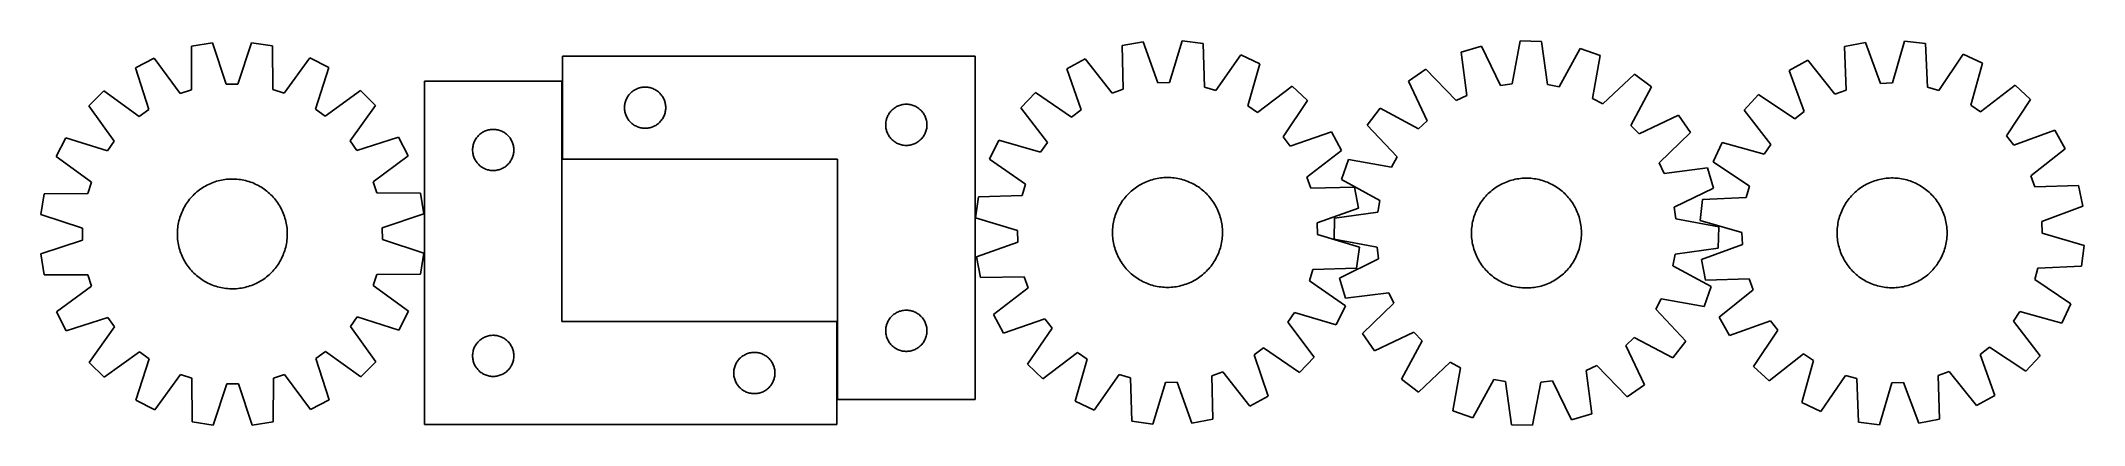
# Model space of a CAD drawing. Header units: millimetres. Extents: x 7 to 1493, y 7 to 286.
import ezdxf

# ---------------------------------------------------------------- set-up
doc = ezdxf.new("R2010")
doc.units = ezdxf.units.MM
doc.layers.add('CUT', color=7, linetype='CONTINUOUS', true_color=0x000000)

msp = doc.modelspace()

# ---------------------------------------------------------------- linework, layer by layer
at = {"layer": 'CUT'}
for p, q in [((116.503629, 282.659502), (116.384385, 250.895363)), ((131.695984, 285.093202), (116.503629, 282.659502)), ((141.73139, 254.955761), (131.695984, 285.093202)), ((160.234787, 285.143522), (150.30572, 254.970879)), ((175.43563, 282.763413), (160.234787, 285.143522)), ((175.666887, 250.999891), (175.43563, 282.763413)), ((808.783074, 285.779305), (793.65178, 282.991028)), ((793.65178, 282.991028), (794.275309, 251.232785)), ((819.520439, 255.884761), (808.783074, 285.779305)), ((837.312897, 286.496933), (828.092072, 256.100369)), ((852.565238, 284.472915), (837.312897, 286.496933)), ((853.539158, 252.723486), (852.565238, 284.472915)), ((1054.926924, 282.576148), (1040.188529, 278.159108)), ((1068.851197, 254.026378), (1054.926924, 282.576148)), ((1083.209558, 286.391701), (1077.348563, 255.17274)), ((1098.591546, 286.038141), (1083.209558, 286.391701)), ((1103.011952, 254.582859), (1098.591546, 286.038141)), ((1334.236485, 285.249786), (1319.139989, 282.278868)), ((1345.334307, 255.487173), (1334.236485, 285.249786)), ((1362.755554, 286.312111), (1353.902708, 255.806343)), ((1378.031239, 284.472548), (1362.755554, 286.312111)), ((1379.388742, 252.737206), (1378.031239, 284.472548)), ((89.377164, 273.79267), (75.68043, 266.783388)), ((108.234384, 248.231371), (89.377164, 273.79267)), ((202.593194, 273.992295), (183.826232, 248.364656)), ((216.314561, 267.031357), (202.593194, 273.992295)), ((686.518243, 275.295478), (386.518243, 275.295478)), ((386.518243, 275.295478), (386.518243, 200.295478)), ((686.518243, 25.295478), (686.518243, 275.295478)), ((766.740065, 273.492322), (753.210974, 266.164686)), ((786.189828, 248.37895), (766.740065, 273.492322)), ((879.920472, 276.33922), (861.757891, 250.279761)), ((893.800854, 269.701032), (879.920472, 276.33922)), ((884.915994, 239.204573), (893.800854, 269.701032)), ((1040.188529, 278.159108), (1044.26158, 246.656966)), ((1126.669, 280.927132), (1111.447673, 253.047284)), ((1141.188883, 275.837581), (1126.669, 280.927132)), ((1135.672723, 244.555849), (1141.188883, 275.837581)), ((1292.345019, 272.45566), (1278.905462, 264.965076)), ((1312.096828, 247.579149), (1292.345019, 272.45566)), ((1319.139989, 282.278868), (1320.147233, 250.530479)), ((1405.482762, 276.670003), (1387.636405, 250.392973)), ((1419.442345, 270.200027), (1405.482762, 276.670003)), ((1410.926647, 239.598432), (1419.442345, 270.200027)), ((75.68043, 266.783388), (85.382681, 236.537048)), ((150.30572, 254.970879), (141.73139, 254.955761)), ((206.719031, 236.750991), (216.314561, 267.031357)), ((385.985656, 257.020325), (285.985656, 257.020325)), ((285.985656, 257.020325), (285.985656, 7.020325)), ((385.985656, 82.020325), (385.985656, 257.020325)), ((444.592268, 252.671318), (445.360612, 252.750741)), ((445.360612, 252.750741), (446.132025, 252.790505)), ((446.132025, 252.790505), (446.904462, 252.790505)), ((446.904462, 252.790505), (447.675875, 252.750741)), ((447.675875, 252.750741), (448.444219, 252.671318)), ((753.210974, 266.164686), (763.617822, 236.153484)), ((828.092072, 256.100369), (819.520439, 255.884761)), ((861.757891, 250.279761), (853.539158, 252.723486)), ((917.303778, 253.512196), (891.977321, 234.340724)), ((928.453493, 242.90963), (917.303778, 253.512196)), ((1014.469216, 265.790488), (1001.817109, 257.035219)), ((1001.817109, 257.035219), (1015.425509, 228.333543)), ((1036.53435, 242.94088), (1014.469216, 265.790488)), ((1077.348563, 255.17274), (1068.851197, 254.026378)), ((1111.447673, 253.047284), (1103.011952, 254.582859)), ((1166.31274, 262.300312), (1143.221051, 240.48865)), ((1163.636445, 224.926863), (1178.549212, 252.972971)), ((1178.549212, 252.972971), (1166.31274, 262.300312)), ((1278.905462, 264.965076), (1289.6742, 235.081819)), ((1353.902708, 255.806343), (1345.334307, 255.487173)), ((1387.636405, 250.392973), (1379.388742, 252.737206)), ((1443.139176, 254.296379), (1418.046233, 234.820266)), ((1454.416196, 243.829318), (1443.139176, 254.296379)), ((52.621631, 249.96799), (41.76125, 239.069244)), ((41.76125, 239.069244), (60.335272, 213.301426)), ((78.454788, 231.484952), (52.621631, 249.96799)), ((116.384385, 250.895363), (108.234384, 248.231371)), ((183.826232, 248.364656), (175.666887, 250.999891)), ((239.432515, 250.297379), (213.664697, 231.723357)), ((231.848223, 213.603841), (250.331262, 239.436999)), ((250.331262, 239.436999), (239.432515, 250.297379)), ((431.518243, 237.795478), (431.538132, 238.567659)), ((431.538132, 238.567659), (431.597745, 239.337793)), ((431.597745, 239.337793), (431.696925, 240.103836)), ((431.696925, 240.103836), (431.835408, 240.863759)), ((431.835408, 240.863759), (432.012828, 241.615545)), ((432.012828, 241.615545), (432.228713, 242.3572)), ((432.228713, 242.3572), (432.482491, 243.086759)), ((432.482491, 243.086759), (432.77349, 243.802286)), ((432.77349, 243.802286), (433.100937, 244.501885)), ((433.100937, 244.501885), (433.463965, 245.183699)), ((433.463965, 245.183699), (433.86161, 245.845921)), ((433.86161, 245.845921), (434.292818, 246.486794)), ((434.292818, 246.486794), (434.756446, 247.10462)), ((434.756446, 247.10462), (435.251265, 247.69776)), ((435.251265, 247.69776), (435.775961, 248.26464)), ((435.775961, 248.26464), (436.329143, 248.803758)), ((436.329143, 248.803758), (436.909346, 249.313685)), ((436.909346, 249.313685), (437.515029, 249.793066)), ((437.515029, 249.793066), (438.144588, 250.240633)), ((438.144588, 250.240633), (438.796351, 250.655197)), ((438.796351, 250.655197), (439.468592, 251.03566)), ((439.468592, 251.03566), (440.159528, 251.381012)), ((440.159528, 251.381012), (440.867325, 251.690337)), ((440.867325, 251.690337), (441.590108, 251.962816)), ((441.590108, 251.962816), (442.325959, 252.197726)), ((442.325959, 252.197726), (443.072927, 252.394443)), ((443.072927, 252.394443), (443.829032, 252.552447)), ((443.829032, 252.552447), (444.592268, 252.671318)), ((448.444219, 252.671318), (449.207455, 252.552447)), ((449.207455, 252.552447), (449.96356, 252.394443)), ((449.96356, 252.394443), (450.710528, 252.197726)), ((450.710528, 252.197726), (451.446379, 251.962816)), ((451.446379, 251.962816), (452.169162, 251.690337)), ((452.169162, 251.690337), (452.876959, 251.381012)), ((452.876959, 251.381012), (453.567895, 251.03566)), ((453.567895, 251.03566), (454.240136, 250.655197)), ((454.240136, 250.655197), (454.891899, 250.240633)), ((454.891899, 250.240633), (455.521458, 249.793066)), ((455.521458, 249.793066), (456.127141, 249.313685)), ((456.127141, 249.313685), (456.707344, 248.803758)), ((456.707344, 248.803758), (457.260526, 248.26464)), ((457.260526, 248.26464), (457.785222, 247.69776)), ((457.785222, 247.69776), (458.280041, 247.10462)), ((458.280041, 247.10462), (458.743669, 246.486794)), ((458.743669, 246.486794), (459.174877, 245.845921)), ((459.174877, 245.845921), (459.572522, 245.183699)), ((459.572522, 245.183699), (459.93555, 244.501885)), ((459.93555, 244.501885), (460.262997, 243.802286)), ((460.262997, 243.802286), (460.553996, 243.086759)), ((460.553996, 243.086759), (460.807774, 242.3572)), ((460.807774, 242.3572), (461.023659, 241.615545)), ((461.023659, 241.615545), (461.201079, 240.863759)), ((461.201079, 240.863759), (461.339562, 240.103836)), ((461.339562, 240.103836), (461.438742, 239.337793)), ((461.438742, 239.337793), (461.498355, 238.567659)), ((461.498355, 238.567659), (461.518243, 237.795478)), ((628.144588, 237.740633), (628.796351, 238.155197)), ((628.796351, 238.155197), (629.468592, 238.53566)), ((629.468592, 238.53566), (630.159528, 238.881012)), ((630.159528, 238.881012), (630.867325, 239.190337)), ((630.867325, 239.190337), (631.590108, 239.462816)), ((631.590108, 239.462816), (632.325959, 239.697726)), ((632.325959, 239.697726), (633.072927, 239.894443)), ((633.072927, 239.894443), (633.829032, 240.052447)), ((633.829032, 240.052447), (634.592268, 240.171318)), ((634.592268, 240.171318), (635.360612, 240.250741)), ((635.360612, 240.250741), (636.132025, 240.290505)), ((636.132025, 240.290505), (636.904462, 240.290505)), ((636.904462, 240.290505), (637.675875, 240.250741)), ((637.675875, 240.250741), (638.444219, 240.171318)), ((638.444219, 240.171318), (639.207455, 240.052447)), ((639.207455, 240.052447), (639.96356, 239.894443)), ((639.96356, 239.894443), (640.710528, 239.697726)), ((640.710528, 239.697726), (641.446379, 239.462816)), ((641.446379, 239.462816), (642.169162, 239.190337)), ((642.169162, 239.190337), (642.876959, 238.881012)), ((642.876959, 238.881012), (643.567895, 238.53566)), ((643.567895, 238.53566), (644.240136, 238.155197)), ((644.240136, 238.155197), (644.891899, 237.740633)), ((730.551673, 248.814703), (719.949107, 237.664988)), ((756.809956, 230.940774), (730.551673, 248.814703)), ((794.275309, 251.232785), (786.189828, 248.37895)), ((891.977321, 234.340724), (884.915994, 239.204573)), ((910.579564, 216.651347), (928.453493, 242.90963)), ((1044.26158, 246.656966), (1036.53435, 242.94088)), ((1143.221051, 240.48865), (1135.672723, 244.555849)), ((1256.45747, 247.342548), (1245.990409, 236.065528)), ((1282.929821, 229.787225), (1256.45747, 247.342548)), ((1320.147233, 250.530479), (1312.096828, 247.579149)), ((1418.046233, 234.820266), (1410.926647, 239.598432)), ((1436.860873, 217.356967), (1454.416196, 243.829318)), ((85.382681, 236.537048), (78.454788, 231.484952)), ((213.664697, 231.723357), (206.719031, 236.750991)), ((431.538132, 237.023297), (431.518243, 237.795478)), ((431.597745, 236.253163), (431.538132, 237.023297)), ((431.696925, 235.487119), (431.597745, 236.253163)), ((431.835408, 234.727197), (431.696925, 235.487119)), ((432.012828, 233.975411), (431.835408, 234.727197)), ((432.228713, 233.233755), (432.012828, 233.975411)), ((432.482491, 232.504197), (432.228713, 233.233755)), ((432.77349, 231.788669), (432.482491, 232.504197)), ((433.100937, 231.089071), (432.77349, 231.788669)), ((433.463965, 230.407257), (433.100937, 231.089071)), ((433.86161, 229.745035), (433.463965, 230.407257)), ((434.292818, 229.104161), (433.86161, 229.745035)), ((434.756446, 228.486336), (434.292818, 229.104161)), ((435.251265, 227.893196), (434.756446, 228.486336)), ((435.775961, 227.326316), (435.251265, 227.893196)), ((436.329143, 226.787197), (435.775961, 227.326316)), ((436.909346, 226.277271), (436.329143, 226.787197)), ((437.515029, 225.797889), (436.909346, 226.277271)), ((438.144588, 225.350323), (437.515029, 225.797889)), ((438.796351, 224.935758), (438.144588, 225.350323)), ((439.468592, 224.555296), (438.796351, 224.935758)), ((440.159528, 224.209944), (439.468592, 224.555296)), ((440.867325, 223.900618), (440.159528, 224.209944)), ((441.590108, 223.628139), (440.867325, 223.900618)), ((442.325959, 223.39323), (441.590108, 223.628139)), ((443.072927, 223.196512), (442.325959, 223.39323)), ((443.829032, 223.038509), (443.072927, 223.196512)), ((444.592268, 222.919638), (443.829032, 223.038509)), ((449.207455, 223.038509), (448.444219, 222.919638)), ((449.96356, 223.196512), (449.207455, 223.038509)), ((450.710528, 223.39323), (449.96356, 223.196512)), ((451.446379, 223.628139), (450.710528, 223.39323)), ((452.169162, 223.900618), (451.446379, 223.628139)), ((452.876959, 224.209944), (452.169162, 223.900618)), ((453.567895, 224.555296), (452.876959, 224.209944)), ((454.240136, 224.935758), (453.567895, 224.555296)), ((454.891899, 225.350323), (454.240136, 224.935758)), ((455.521458, 225.797889), (454.891899, 225.350323)), ((456.127141, 226.277271), (455.521458, 225.797889)), ((456.707344, 226.787197), (456.127141, 226.277271)), ((457.260526, 227.326316), (456.707344, 226.787197)), ((457.785222, 227.893196), (457.260526, 227.326316)), ((458.280041, 228.486336), (457.785222, 227.893196)), ((458.743669, 229.104161), (458.280041, 228.486336)), ((459.174877, 229.745035), (458.743669, 229.104161)), ((459.572522, 230.407257), (459.174877, 229.745035)), ((459.93555, 231.089071), (459.572522, 230.407257)), ((460.262997, 231.788669), (459.93555, 231.089071)), ((460.553996, 232.504197), (460.262997, 231.788669)), ((460.807774, 233.233755), (460.553996, 232.504197)), ((461.023659, 233.975411), (460.807774, 233.233755)), ((461.201079, 234.727197), (461.023659, 233.975411)), ((461.339562, 235.487119), (461.201079, 234.727197)), ((461.438742, 236.253163), (461.339562, 235.487119)), ((461.498355, 237.023297), (461.438742, 236.253163)), ((461.518243, 237.795478), (461.498355, 237.023297)), ((621.518243, 225.295478), (621.538132, 226.067659)), ((621.538132, 224.523297), (621.518243, 225.295478)), ((621.538132, 226.067659), (621.597745, 226.837793)), ((621.597745, 223.753163), (621.538132, 224.523297)), ((621.597745, 226.837793), (621.696925, 227.603836)), ((621.696925, 222.987119), (621.597745, 223.753163)), ((621.696925, 227.603836), (621.835408, 228.363759)), ((621.835408, 222.227197), (621.696925, 222.987119)), ((621.835408, 228.363759), (622.012828, 229.115545)), ((622.012828, 229.115545), (622.228713, 229.8572)), ((622.228713, 229.8572), (622.482491, 230.586759)), ((622.482491, 230.586759), (622.77349, 231.302286)), ((622.77349, 231.302286), (623.100937, 232.001885)), ((623.100937, 232.001885), (623.463965, 232.683699)), ((623.463965, 232.683699), (623.86161, 233.345921)), ((623.86161, 233.345921), (624.292818, 233.986794)), ((624.292818, 233.986794), (624.756446, 234.60462)), ((624.756446, 234.60462), (625.251265, 235.19776)), ((625.251265, 235.19776), (625.775961, 235.76464)), ((625.775961, 235.76464), (626.329143, 236.303758)), ((626.329143, 236.303758), (626.909346, 236.813685)), ((626.909346, 236.813685), (627.515029, 237.293066)), ((627.515029, 237.293066), (628.144588, 237.740633)), ((644.891899, 237.740633), (645.521458, 237.293066)), ((645.521458, 237.293066), (646.127141, 236.813685)), ((646.127141, 236.813685), (646.707344, 236.303758)), ((646.707344, 236.303758), (647.260526, 235.76464)), ((647.260526, 235.76464), (647.785222, 235.19776)), ((647.785222, 235.19776), (648.280041, 234.60462)), ((648.280041, 234.60462), (648.743669, 233.986794)), ((648.743669, 233.986794), (649.174877, 233.345921)), ((649.174877, 233.345921), (649.572522, 232.683699)), ((649.572522, 232.683699), (649.93555, 232.001885)), ((649.93555, 232.001885), (650.262997, 231.302286)), ((650.262997, 231.302286), (650.553996, 230.586759)), ((650.553996, 230.586759), (650.807774, 229.8572)), ((650.807774, 229.8572), (651.023659, 229.115545)), ((651.023659, 229.115545), (651.201079, 228.363759)), ((651.201079, 228.363759), (651.339562, 227.603836)), ((651.339562, 222.987119), (651.201079, 222.227197)), ((651.339562, 227.603836), (651.438742, 226.837793)), ((651.438742, 223.753163), (651.339562, 222.987119)), ((651.438742, 226.837793), (651.498355, 226.067659)), ((651.498355, 224.523297), (651.438742, 223.753163)), ((651.498355, 226.067659), (651.518243, 225.295478)), ((651.518243, 225.295478), (651.498355, 224.523297)), ((719.949107, 237.664988), (739.120579, 212.338532)), ((763.617822, 236.153484), (756.809956, 230.940774)), ((981.178703, 237.324257), (971.851361, 225.087785)), ((971.851361, 225.087785), (993.663024, 201.996096)), ((1009.22481, 222.41149), (981.178703, 237.324257)), ((1015.425509, 228.333543), (1009.22481, 222.41149)), ((1169.558498, 218.726165), (1163.636445, 224.926863)), ((1198.260174, 232.334565), (1169.558498, 218.726165)), ((1207.015443, 219.682458), (1198.260174, 232.334565)), ((1245.990409, 236.065528), (1265.466522, 210.972585)), ((1289.6742, 235.081819), (1282.929821, 229.787225)), ((25.027272, 215.951289), (18.066334, 202.229923)), ((55.307638, 206.35576), (25.027272, 215.951289)), ((60.335272, 213.301426), (55.307638, 206.35576)), ((236.900319, 206.675948), (231.848223, 213.603841)), ((267.146659, 216.378199), (236.900319, 206.675948)), ((274.155941, 202.681465), (267.146659, 216.378199)), ((321.005545, 207.792507), (321.065158, 208.56264)), ((321.065158, 208.56264), (321.164337, 209.328684)), ((321.164337, 209.328684), (321.302821, 210.088606)), ((321.302821, 210.088606), (321.48024, 210.840392)), ((321.48024, 210.840392), (321.696125, 211.582048)), ((321.696125, 211.582048), (321.949904, 212.311607)), ((321.949904, 212.311607), (322.240902, 213.027134)), ((322.240902, 213.027134), (322.56835, 213.726732)), ((322.56835, 213.726732), (322.931377, 214.408546)), ((322.931377, 214.408546), (323.329022, 215.070768)), ((323.329022, 215.070768), (323.760231, 215.711642)), ((323.760231, 215.711642), (324.223859, 216.329468)), ((324.223859, 216.329468), (324.718677, 216.922607)), ((324.718677, 216.922607), (325.243373, 217.489488)), ((325.243373, 217.489488), (325.796556, 218.028606)), ((325.796556, 218.028606), (326.376758, 218.538532)), ((326.376758, 218.538532), (326.982442, 219.017914)), ((326.982442, 219.017914), (327.612, 219.465481)), ((327.612, 219.465481), (328.263764, 219.880045)), ((328.263764, 219.880045), (328.936005, 220.260507)), ((328.936005, 220.260507), (329.62694, 220.605859)), ((329.62694, 220.605859), (330.334737, 220.915185)), ((330.334737, 220.915185), (331.05752, 221.187664)), ((331.05752, 221.187664), (331.793371, 221.422574)), ((331.793371, 221.422574), (332.54034, 221.619291)), ((332.54034, 221.619291), (333.296444, 221.777295)), ((333.296444, 221.777295), (334.059681, 221.896166)), ((334.059681, 221.896166), (334.828024, 221.975588)), ((334.828024, 221.975588), (335.599437, 222.015352)), ((335.599437, 222.015352), (336.371875, 222.015352)), ((336.371875, 222.015352), (337.143288, 221.975588)), ((337.143288, 221.975588), (337.911631, 221.896166)), ((337.911631, 221.896166), (338.674867, 221.777295)), ((338.674867, 221.777295), (339.430972, 221.619291)), ((339.430972, 221.619291), (340.17794, 221.422574)), ((340.17794, 221.422574), (340.913792, 221.187664)), ((340.913792, 221.187664), (341.636574, 220.915185)), ((341.636574, 220.915185), (342.344372, 220.605859)), ((342.344372, 220.605859), (343.035307, 220.260507)), ((343.035307, 220.260507), (343.707548, 219.880045)), ((343.707548, 219.880045), (344.359312, 219.465481)), ((344.359312, 219.465481), (344.98887, 219.017914)), ((344.98887, 219.017914), (345.594554, 218.538532)), ((345.594554, 218.538532), (346.174756, 218.028606)), ((346.174756, 218.028606), (346.727939, 217.489488)), ((346.727939, 217.489488), (347.252635, 216.922607)), ((347.252635, 216.922607), (347.747453, 216.329468)), ((347.747453, 216.329468), (348.211081, 215.711642)), ((348.211081, 215.711642), (348.642289, 215.070768)), ((348.642289, 215.070768), (349.039934, 214.408546)), ((349.039934, 214.408546), (349.402962, 213.726732)), ((349.402962, 213.726732), (349.730409, 213.027134)), ((349.730409, 213.027134), (350.021408, 212.311607)), ((350.021408, 212.311607), (350.275187, 211.582048)), ((350.275187, 211.582048), (350.491072, 210.840392)), ((350.491072, 210.840392), (350.668491, 210.088606)), ((350.668491, 210.088606), (350.806974, 209.328684)), ((350.806974, 209.328684), (350.906154, 208.56264)), ((350.906154, 208.56264), (350.965767, 207.792507)), ((445.360612, 222.840215), (444.592268, 222.919638)), ((446.132025, 222.800451), (445.360612, 222.840215)), ((446.904462, 222.800451), (446.132025, 222.800451)), ((447.675875, 222.840215), (446.904462, 222.800451)), ((448.444219, 222.919638), (447.675875, 222.840215)), ((622.012828, 221.475411), (621.835408, 222.227197)), ((622.228713, 220.733755), (622.012828, 221.475411)), ((622.482491, 220.004197), (622.228713, 220.733755)), ((622.77349, 219.288669), (622.482491, 220.004197)), ((623.100937, 218.589071), (622.77349, 219.288669)), ((623.463965, 217.907257), (623.100937, 218.589071)), ((623.86161, 217.245035), (623.463965, 217.907257)), ((624.292818, 216.604161), (623.86161, 217.245035)), ((624.756446, 215.986336), (624.292818, 216.604161)), ((625.251265, 215.393196), (624.756446, 215.986336)), ((625.775961, 214.826316), (625.251265, 215.393196)), ((626.329143, 214.287197), (625.775961, 214.826316)), ((626.909346, 213.777271), (626.329143, 214.287197)), ((627.515029, 213.297889), (626.909346, 213.777271)), ((628.144588, 212.850323), (627.515029, 213.297889)), ((628.796351, 212.435758), (628.144588, 212.850323)), ((629.468592, 212.055296), (628.796351, 212.435758)), ((630.159528, 211.709944), (629.468592, 212.055296)), ((630.867325, 211.400618), (630.159528, 211.709944)), ((631.590108, 211.128139), (630.867325, 211.400618)), ((632.325959, 210.89323), (631.590108, 211.128139)), ((633.072927, 210.696512), (632.325959, 210.89323)), ((633.829032, 210.538509), (633.072927, 210.696512)), ((634.592268, 210.419638), (633.829032, 210.538509)), ((635.360612, 210.340215), (634.592268, 210.419638)), ((636.132025, 210.300451), (635.360612, 210.340215)), ((636.904462, 210.300451), (636.132025, 210.300451)), ((637.675875, 210.340215), (636.904462, 210.300451)), ((638.444219, 210.419638), (637.675875, 210.340215)), ((639.207455, 210.538509), (638.444219, 210.419638)), ((639.96356, 210.696512), (639.207455, 210.538509)), ((640.710528, 210.89323), (639.96356, 210.696512)), ((641.446379, 211.128139), (640.710528, 210.89323)), ((642.169162, 211.400618), (641.446379, 211.128139)), ((642.876959, 211.709944), (642.169162, 211.400618)), ((643.567895, 212.055296), (642.876959, 211.709944)), ((644.240136, 212.435758), (643.567895, 212.055296)), ((644.891899, 212.850323), (644.240136, 212.435758)), ((645.521458, 213.297889), (644.891899, 212.850323)), ((646.127141, 213.777271), (645.521458, 213.297889)), ((646.707344, 214.287197), (646.127141, 213.777271)), ((647.260526, 214.826316), (646.707344, 214.287197)), ((647.785222, 215.393196), (647.260526, 214.826316)), ((648.280041, 215.986336), (647.785222, 215.393196)), ((648.743669, 216.604161), (648.280041, 215.986336)), ((649.174877, 217.245035), (648.743669, 216.604161)), ((649.572522, 217.907257), (649.174877, 217.245035)), ((649.93555, 218.589071), (649.572522, 217.907257)), ((650.262997, 219.288669), (649.93555, 218.589071)), ((650.553996, 220.004197), (650.262997, 219.288669)), ((650.807774, 220.733755), (650.553996, 220.004197)), ((651.023659, 221.475411), (650.807774, 220.733755)), ((651.201079, 222.227197), (651.023659, 221.475411)), ((703.760271, 214.162065), (697.122083, 200.281683)), ((734.25673, 205.277204), (703.760271, 214.162065)), ((739.120579, 212.338532), (734.25673, 205.277204)), ((915.792273, 209.843481), (910.579564, 216.651347)), ((945.803476, 220.250329), (915.792273, 209.843481)), ((953.131112, 206.721238), (945.803476, 220.250329)), ((1184.165835, 197.617323), (1207.015443, 219.682458)), ((1230.086761, 212.368697), (1223.616786, 198.409113)), ((1260.688356, 203.852999), (1230.086761, 212.368697)), ((1265.466522, 210.972585), (1260.688356, 203.852999)), ((1442.155467, 210.612588), (1436.860873, 217.356967)), ((1472.038724, 221.381326), (1442.155467, 210.612588)), ((1479.529308, 207.941769), (1472.038724, 221.381326)), ((18.066334, 202.229923), (43.693973, 183.46296)), ((248.594642, 183.824245), (274.155941, 202.681465)), ((320.985656, 207.020325), (321.005545, 207.792507)), ((321.005545, 206.248144), (320.985656, 207.020325)), ((321.065158, 205.47801), (321.005545, 206.248144)), ((321.164337, 204.711967), (321.065158, 205.47801)), ((321.302821, 203.952044), (321.164337, 204.711967)), ((321.48024, 203.200259), (321.302821, 203.952044)), ((321.696125, 202.458603), (321.48024, 203.200259)), ((321.949904, 201.729044), (321.696125, 202.458603)), ((322.240902, 201.013517), (321.949904, 201.729044)), ((322.56835, 200.313919), (322.240902, 201.013517)), ((322.931377, 199.632104), (322.56835, 200.313919)), ((323.329022, 198.969883), (322.931377, 199.632104)), ((323.760231, 198.329009), (323.329022, 198.969883)), ((324.223859, 197.711183), (323.760231, 198.329009)), ((324.718677, 197.118044), (324.223859, 197.711183)), ((325.243373, 196.551163), (324.718677, 197.118044)), ((325.796556, 196.012045), (325.243373, 196.551163)), ((326.376758, 195.502119), (325.796556, 196.012045)), ((326.982442, 195.022737), (326.376758, 195.502119)), ((327.612, 194.57517), (326.982442, 195.022737)), ((328.263764, 194.160606), (327.612, 194.57517)), ((328.936005, 193.780143), (328.263764, 194.160606)), ((329.62694, 193.434791), (328.936005, 193.780143)), ((330.334737, 193.125466), (329.62694, 193.434791)), ((342.344372, 193.434791), (341.636574, 193.125466)), ((343.035307, 193.780143), (342.344372, 193.434791)), ((343.707548, 194.160606), (343.035307, 193.780143)), ((344.359312, 194.57517), (343.707548, 194.160606)), ((344.98887, 195.022737), (344.359312, 194.57517)), ((345.594554, 195.502119), (344.98887, 195.022737)), ((346.174756, 196.012045), (345.594554, 195.502119)), ((346.727939, 196.551163), (346.174756, 196.012045)), ((347.252635, 197.118044), (346.727939, 196.551163)), ((347.747453, 197.711183), (347.252635, 197.118044)), ((348.211081, 198.329009), (347.747453, 197.711183)), ((348.642289, 198.969883), (348.211081, 198.329009)), ((349.039934, 199.632104), (348.642289, 198.969883)), ((349.402962, 200.313919), (349.039934, 199.632104)), ((349.730409, 201.013517), (349.402962, 200.313919)), ((350.021408, 201.729044), (349.730409, 201.013517)), ((350.275187, 202.458603), (350.021408, 201.729044)), ((350.491072, 203.200259), (350.275187, 202.458603)), ((350.668491, 203.952044), (350.491072, 203.200259)), ((350.806974, 204.711967), (350.668491, 203.952044)), ((350.906154, 205.47801), (350.806974, 204.711967)), ((350.965767, 206.248144), (350.906154, 205.47801)), ((350.965767, 207.792507), (350.985656, 207.020325)), ((350.985656, 207.020325), (350.965767, 206.248144)), ((386.518243, 200.295478), (586.518243, 200.295478)), ((586.518243, 200.295478), (586.518243, 25.295478)), ((697.122083, 200.281683), (723.181542, 182.119102)), ((928.01774, 187.271475), (953.131112, 206.721238)), ((958.314093, 199.963928), (953.224542, 185.444044)), ((989.595824, 194.447767), (958.314093, 199.963928)), ((993.663024, 201.996096), (989.595824, 194.447767)), ((1187.881921, 189.890094), (1184.165835, 197.617323)), ((1219.384064, 193.963145), (1187.881921, 189.890094)), ((1223.801103, 179.22475), (1219.384064, 193.963145)), ((1223.616786, 198.409113), (1249.893815, 180.562757)), ((1454.652797, 188.18996), (1479.529308, 207.941769)), ((43.693973, 183.46296), (41.058738, 175.303616)), ((122.389413, 177.980752), (123.410492, 178.713149)), ((123.410492, 178.713149), (124.454072, 179.413111)), ((124.454072, 179.413111), (125.519123, 180.079949)), ((125.519123, 180.079949), (126.604595, 180.713003)), ((126.604595, 180.713003), (127.709416, 181.31165)), ((127.709416, 181.31165), (128.832495, 181.875298)), ((128.832495, 181.875298), (129.972725, 182.403391)), ((129.972725, 182.403391), (131.128981, 182.895408)), ((131.128981, 182.895408), (132.30012, 183.350863)), ((132.30012, 183.350863), (133.484988, 183.769307)), ((133.484988, 183.769307), (134.682414, 184.150327)), ((134.682414, 184.150327), (135.891218, 184.493547)), ((135.891218, 184.493547), (137.110206, 184.798628)), ((137.110206, 184.798628), (138.338176, 185.06527)), ((138.338176, 185.06527), (139.573915, 185.293208)), ((139.573915, 185.293208), (140.816204, 185.482218)), ((140.816204, 185.482218), (142.063817, 185.632114)), ((142.063817, 185.632114), (143.315523, 185.742748)), ((143.315523, 185.742748), (144.570086, 185.814009)), ((144.570086, 185.814009), (145.826268, 185.845829)), ((145.826268, 185.845829), (147.08283, 185.838176)), ((147.08283, 185.838176), (148.338532, 185.791056)), ((148.338532, 185.791056), (149.592134, 185.704518)), ((149.592134, 185.704518), (150.842399, 185.578645)), ((150.842399, 185.578645), (152.088093, 185.413563)), ((152.088093, 185.413563), (153.327988, 185.209434)), ((153.327988, 185.209434), (154.560859, 184.96646)), ((154.560859, 184.96646), (155.785489, 184.68488)), ((155.785489, 184.68488), (157.000671, 184.364973)), ((157.000671, 184.364973), (158.205204, 184.007054)), ((158.205204, 184.007054), (159.3979, 183.611476)), ((159.3979, 183.611476), (160.577583, 183.178629)), ((160.577583, 183.178629), (161.743087, 182.708942)), ((161.743087, 182.708942), (162.893263, 182.202877)), ((162.893263, 182.202877), (164.026976, 181.660934)), ((164.026976, 181.660934), (165.143106, 181.083647)), ((165.143106, 181.083647), (166.240553, 180.471587)), ((166.240553, 180.471587), (167.318233, 179.825357)), ((167.318233, 179.825357), (168.375082, 179.145595)), ((168.375082, 179.145595), (169.410059, 178.432973)), ((169.410059, 178.432973), (170.42214, 177.688192)), ((251.258635, 175.674244), (248.594642, 183.824245)), ((331.05752, 192.852987), (330.334737, 193.125466)), ((331.793371, 192.618077), (331.05752, 192.852987)), ((332.54034, 192.42136), (331.793371, 192.618077)), ((333.296444, 192.263356), (332.54034, 192.42136)), ((334.059681, 192.144485), (333.296444, 192.263356)), ((334.828024, 192.065063), (334.059681, 192.144485)), ((335.599437, 192.025298), (334.828024, 192.065063)), ((336.371875, 192.025298), (335.599437, 192.025298)), ((337.143288, 192.065063), (336.371875, 192.025298)), ((337.911631, 192.144485), (337.143288, 192.065063)), ((338.674867, 192.263356), (337.911631, 192.144485)), ((339.430972, 192.42136), (338.674867, 192.263356)), ((340.17794, 192.618077), (339.430972, 192.42136)), ((340.913792, 192.852987), (340.17794, 192.618077)), ((341.636574, 193.125466), (340.913792, 192.852987)), ((723.181542, 182.119102), (720.737817, 173.900368)), ((801.004226, 177.6913), (801.983655, 178.478525)), ((801.983655, 178.478525), (802.987329, 179.234598)), ((802.987329, 179.234598), (804.014257, 179.958771)), ((804.014257, 179.958771), (805.063424, 180.65033)), ((805.063424, 180.65033), (806.133797, 181.308593)), ((806.133797, 181.308593), (807.224317, 181.93291)), ((807.224317, 181.93291), (808.33391, 182.522665)), ((808.33391, 182.522665), (809.46148, 183.077275)), ((809.46148, 183.077275), (810.605914, 183.596195)), ((810.605914, 183.596195), (811.766083, 184.07891)), ((811.766083, 184.07891), (812.940843, 184.524945)), ((812.940843, 184.524945), (814.129033, 184.933861)), ((814.129033, 184.933861), (815.32948, 185.305252)), ((815.32948, 185.305252), (816.541002, 185.638754)), ((816.541002, 185.638754), (817.762401, 185.934036)), ((817.762401, 185.934036), (818.992472, 186.190807)), ((818.992472, 186.190807), (820.230002, 186.408814)), ((820.230002, 186.408814), (821.473768, 186.587842)), ((821.473768, 186.587842), (822.722545, 186.727714)), ((822.722545, 186.727714), (823.975099, 186.828291)), ((823.975099, 186.828291), (825.230194, 186.889476)), ((825.230194, 186.889476), (826.486591, 186.911206)), ((826.486591, 186.911206), (827.743051, 186.893462)), ((827.743051, 186.893462), (828.998334, 186.83626)), ((828.998334, 186.83626), (830.2512, 186.739657)), ((830.2512, 186.739657), (831.500414, 186.603748)), ((831.500414, 186.603748), (832.744743, 186.428667)), ((832.744743, 186.428667), (833.982958, 186.214588)), ((833.982958, 186.214588), (835.213838, 185.96172)), ((835.213838, 185.96172), (836.436168, 185.670315)), ((836.436168, 185.670315), (837.648741, 185.340659)), ((837.648741, 185.340659), (838.850361, 184.973078)), ((838.850361, 184.973078), (840.039842, 184.567935)), ((840.039842, 184.567935), (841.216011, 184.125629)), ((841.216011, 184.125629), (842.377706, 183.646597)), ((842.377706, 183.646597), (843.52378, 183.131311)), ((843.52378, 183.131311), (844.653104, 182.580281)), ((844.653104, 182.580281), (845.764563, 181.99405)), ((845.764563, 181.99405), (846.857059, 181.373196)), ((846.857059, 181.373196), (847.929514, 180.718332)), ((847.929514, 180.718332), (848.98087, 180.030105)), ((848.98087, 180.030105), (850.01009, 179.309194)), ((850.01009, 179.309194), (851.016158, 178.55631)), ((851.016158, 178.55631), (851.998081, 177.772195)), ((930.871575, 179.185994), (928.01774, 187.271475)), ((962.629817, 179.809523), (930.871575, 179.185994)), ((953.224542, 185.444044), (981.10439, 170.222717)), ((965.418094, 164.678229), (962.629817, 179.809523)), ((1062.660486, 177.666048), (1063.652936, 178.436795)), ((1063.652936, 178.436795), (1064.669106, 179.175987)), ((1064.669106, 179.175987), (1065.707993, 179.882897)), ((1065.707993, 179.882897), (1066.768572, 180.556825)), ((1066.768572, 180.556825), (1067.849796, 181.197107)), ((1067.849796, 181.197107), (1068.950599, 181.80311)), ((1068.950599, 181.80311), (1070.069893, 182.374238)), ((1070.069893, 182.374238), (1071.206575, 182.909926)), ((1071.206575, 182.909926), (1072.359522, 183.409646)), ((1072.359522, 183.409646), (1073.527596, 183.872904)), ((1073.527596, 183.872904), (1074.709646, 184.299244)), ((1074.709646, 184.299244), (1075.904504, 184.688244)), ((1075.904504, 184.688244), (1077.110991, 185.039521)), ((1077.110991, 185.039521), (1078.327917, 185.352728)), ((1078.327917, 185.352728), (1079.554081, 185.627555)), ((1079.554081, 185.627555), (1080.788271, 185.863732)), ((1080.788271, 185.863732), (1082.029272, 186.061026)), ((1082.029272, 186.061026), (1083.275857, 186.219242)), ((1083.275857, 186.219242), (1084.526797, 186.338224)), ((1084.526797, 186.338224), (1085.780857, 186.417853)), ((1085.780857, 186.417853), (1087.036799, 186.458053)), ((1087.036799, 186.458053), (1088.293384, 186.458783)), ((1088.293384, 186.458783), (1089.549372, 186.420042)), ((1089.549372, 186.420042), (1090.803523, 186.341868)), ((1090.803523, 186.341868), (1092.0546, 186.22434)), ((1092.0546, 186.22434), (1093.301368, 186.067572)), ((1093.301368, 186.067572), (1094.542597, 185.871719)), ((1094.542597, 185.871719), (1095.777061, 185.636975)), ((1095.777061, 185.636975), (1097.003543, 185.363572)), ((1097.003543, 185.363572), (1098.220832, 185.051778)), ((1098.220832, 185.051778), (1099.427726, 184.701903)), ((1099.427726, 184.701903), (1100.623035, 184.314291)), ((1100.623035, 184.314291), (1101.805579, 183.889324)), ((1101.805579, 183.889324), (1102.974191, 183.427423)), ((1102.974191, 183.427423), (1104.127718, 182.929042)), ((1104.127718, 182.929042), (1105.265021, 182.394674)), ((1105.265021, 182.394674), (1106.384978, 181.824847)), ((1106.384978, 181.824847), (1107.486483, 181.220122)), ((1107.486483, 181.220122), (1108.56845, 180.581096)), ((1108.56845, 180.581096), (1109.629811, 179.9084)), ((1109.629811, 179.9084), (1110.669518, 179.202698)), ((1110.669518, 179.202698), (1111.686546, 178.464686)), ((1111.686546, 178.464686), (1112.67989, 177.695092)), ((1195.251333, 165.300477), (1223.801103, 179.22475)), ((1249.893815, 180.562757), (1247.549583, 172.315094)), ((1328.734168, 177.874678), (1329.728632, 178.642823)), ((1329.728632, 178.642823), (1330.746734, 179.379353)), ((1330.746734, 179.379353), (1331.787468, 180.083539)), ((1331.787468, 180.083539), (1332.849808, 180.754688)), ((1332.849808, 180.754688), (1333.932705, 181.392137)), ((1333.932705, 181.392137), (1335.03509, 181.995257)), ((1335.03509, 181.995257), (1336.155876, 182.563453)), ((1336.155876, 182.563453), (1337.293956, 183.096163)), ((1337.293956, 183.096163), (1338.448207, 183.592863)), ((1338.448207, 183.592863), (1339.617491, 184.053061)), ((1339.617491, 184.053061), (1340.800653, 184.476304)), ((1340.800653, 184.476304), (1341.996525, 184.862175)), ((1341.996525, 184.862175), (1343.203928, 185.210292)), ((1343.203928, 185.210292), (1344.421669, 185.520311)), ((1344.421669, 185.520311), (1345.648548, 185.791928)), ((1345.648548, 185.791928), (1346.883353, 186.024873)), ((1346.883353, 186.024873), (1348.124866, 186.218917)), ((1348.124866, 186.218917), (1349.371861, 186.373869)), ((1349.371861, 186.373869), (1350.623108, 186.489575)), ((1350.623108, 186.489575), (1351.877372, 186.565921)), ((1351.877372, 186.565921), (1353.133415, 186.602832)), ((1353.133415, 186.602832), (1354.389998, 186.600272)), ((1354.389998, 186.600272), (1355.64588, 186.558243)), ((1355.64588, 186.558243), (1356.899822, 186.476786)), ((1356.899822, 186.476786), (1358.150588, 186.355983)), ((1358.150588, 186.355983), (1359.396941, 186.195951)), ((1359.396941, 186.195951), (1360.637653, 185.996849)), ((1360.637653, 185.996849), (1361.871498, 185.758874)), ((1361.871498, 185.758874), (1363.09726, 185.482261)), ((1363.09726, 185.482261), (1364.313728, 185.167281)), ((1364.313728, 185.167281), (1365.519702, 184.814247)), ((1365.519702, 184.814247), (1366.713992, 184.423507)), ((1366.713992, 184.423507), (1367.89542, 183.995446)), ((1367.89542, 183.995446), (1369.062818, 183.530487)), ((1369.062818, 183.530487), (1370.215036, 183.029088)), ((1370.215036, 183.029088), (1371.350936, 182.491744)), ((1371.350936, 182.491744), (1372.469397, 181.918986)), ((1372.469397, 181.918986), (1373.569316, 181.311379)), ((1373.569316, 181.311379), (1374.649606, 180.669523)), ((1374.649606, 180.669523), (1375.709202, 179.994051)), ((1375.709202, 179.994051), (1376.747058, 179.285629)), ((1376.747058, 179.285629), (1377.76215, 178.544957)), ((1377.76215, 178.544957), (1378.753476, 177.772765)), ((1457.604127, 180.139555), (1454.652797, 188.18996)), ((1489.352517, 181.146799), (1457.604127, 180.139555)), ((1492.323434, 166.050303), (1489.352517, 181.146799)), ((9.295217, 175.072359), (6.915107, 159.871516)), ((41.058738, 175.303616), (9.295217, 175.072359)), ((109.855752, 162.529992), (110.397695, 163.663705)), ((110.397695, 163.663705), (110.974982, 164.779835)), ((110.974982, 164.779835), (111.587042, 165.877282)), ((111.587042, 165.877282), (112.233272, 166.954962)), ((112.233272, 166.954962), (112.913034, 168.011811)), ((112.913034, 168.011811), (113.625656, 169.046787)), ((113.625656, 169.046787), (114.370437, 170.058869)), ((114.370437, 170.058869), (115.14664, 171.047057)), ((115.14664, 171.047057), (115.9535, 172.010376)), ((115.9535, 172.010376), (116.79022, 172.947876)), ((116.79022, 172.947876), (117.655976, 173.858631)), ((117.655976, 173.858631), (118.549911, 174.741743)), ((118.549911, 174.741743), (119.471145, 175.596339)), ((119.471145, 175.596339), (120.418767, 176.421578)), ((120.418767, 176.421578), (121.391843, 177.216643)), ((121.391843, 177.216643), (122.389413, 177.980752)), ((170.42214, 177.688192), (171.410328, 176.911989)), ((171.410328, 176.911989), (172.373647, 176.105129)), ((172.373647, 176.105129), (173.311147, 175.268409)), ((173.311147, 175.268409), (174.221902, 174.402653)), ((174.221902, 174.402653), (175.105014, 173.508718)), ((175.105014, 173.508718), (175.959611, 172.587485)), ((175.959611, 172.587485), (176.784849, 171.639862)), ((176.784849, 171.639862), (177.579915, 170.666786)), ((177.579915, 170.666786), (178.344023, 169.669216)), ((178.344023, 169.669216), (179.07642, 168.648137)), ((179.07642, 168.648137), (179.776382, 167.604557)), ((179.776382, 167.604557), (180.44322, 166.539506)), ((180.44322, 166.539506), (181.076274, 165.454034)), ((181.076274, 165.454034), (181.674921, 164.349213)), ((181.674921, 164.349213), (182.238569, 163.226134)), ((283.022774, 175.555), (251.258635, 175.674244)), ((285.456473, 160.362645), (283.022774, 175.555)), ((688.988388, 172.926449), (686.96437, 157.674108)), ((720.737817, 173.900368), (688.988388, 172.926449)), ((789.814706, 162.738916), (790.329992, 163.884991)), ((790.329992, 163.884991), (790.881022, 165.014315)), ((790.881022, 165.014315), (791.467253, 166.125773)), ((791.467253, 166.125773), (792.088107, 167.218269)), ((792.088107, 167.218269), (792.742971, 168.290725)), ((792.742971, 168.290725), (793.431198, 169.342081)), ((793.431198, 169.342081), (794.152109, 170.371301)), ((794.152109, 170.371301), (794.904993, 171.377369)), ((794.904993, 171.377369), (795.689107, 172.359291)), ((795.689107, 172.359291), (796.503678, 173.3161)), ((796.503678, 173.3161), (797.3479, 174.24685)), ((797.3479, 174.24685), (798.220941, 175.150623)), ((798.220941, 175.150623), (799.12194, 176.026527)), ((799.12194, 176.026527), (800.050006, 176.873698)), ((800.050006, 176.873698), (801.004226, 177.6913)), ((851.998081, 177.772195), (852.954889, 176.957625)), ((852.954889, 176.957625), (853.885639, 176.113403)), ((853.885639, 176.113403), (854.789412, 175.240362)), ((854.789412, 175.240362), (855.665317, 174.339363)), ((855.665317, 174.339363), (856.512488, 173.411296)), ((856.512488, 173.411296), (857.330089, 172.457077)), ((857.330089, 172.457077), (858.117315, 171.477647)), ((858.117315, 171.477647), (858.873387, 170.473974)), ((858.873387, 170.473974), (859.59756, 169.447046)), ((859.59756, 169.447046), (860.28912, 168.397879)), ((860.28912, 168.397879), (860.947383, 167.327506)), ((860.947383, 167.327506), (861.5717, 166.236986)), ((861.5717, 166.236986), (862.161454, 165.127393)), ((862.161454, 165.127393), (862.716065, 163.999823)), ((862.716065, 163.999823), (863.234984, 162.855389)), ((935.52355, 153.940863), (965.418094, 164.678229)), ((981.10439, 170.222717), (979.568815, 161.786997)), ((1051.222632, 162.902763), (1051.756999, 164.040066)), ((1051.756999, 164.040066), (1052.326827, 165.160022)), ((1052.326827, 165.160022), (1052.931552, 166.261528)), ((1052.931552, 166.261528), (1053.570578, 167.343495)), ((1053.570578, 167.343495), (1054.243274, 168.404856)), ((1054.243274, 168.404856), (1054.948976, 169.444563)), ((1054.948976, 169.444563), (1055.686988, 170.461591)), ((1055.686988, 170.461591), (1056.456582, 171.454935)), ((1056.456582, 171.454935), (1057.256997, 172.423616)), ((1057.256997, 172.423616), (1058.087444, 173.366677)), ((1058.087444, 173.366677), (1058.947104, 174.283187)), ((1058.947104, 174.283187), (1059.835128, 175.172243)), ((1059.835128, 175.172243), (1060.75064, 176.032967)), ((1060.75064, 176.032967), (1061.692736, 176.864509)), ((1061.692736, 176.864509), (1062.660486, 177.666048)), ((1112.67989, 177.695092), (1113.648571, 176.894677)), ((1113.648571, 176.894677), (1114.591632, 176.064229)), ((1114.591632, 176.064229), (1115.508142, 175.20457)), ((1115.508142, 175.20457), (1116.397198, 174.316546)), ((1116.397198, 174.316546), (1117.257922, 173.401034)), ((1117.257922, 173.401034), (1118.089464, 172.458938)), ((1118.089464, 172.458938), (1118.891004, 171.491188)), ((1118.891004, 171.491188), (1119.66175, 170.498738)), ((1119.66175, 170.498738), (1120.400943, 169.482568)), ((1120.400943, 169.482568), (1121.107852, 168.443681)), ((1121.107852, 168.443681), (1121.78178, 167.383102)), ((1121.78178, 167.383102), (1122.422062, 166.301878)), ((1122.422062, 166.301878), (1123.028066, 165.201075)), ((1123.028066, 165.201075), (1123.599193, 164.081781)), ((1123.599193, 164.081781), (1124.134882, 162.945099)), ((1196.397695, 156.803111), (1195.251333, 165.300477)), ((1215.81424, 170.957591), (1213.974677, 155.681906)), ((1247.549583, 172.315094), (1215.81424, 170.957591)), ((1317.2577, 163.141388), (1317.795044, 164.277288)), ((1317.795044, 164.277288), (1318.367802, 165.395749)), ((1318.367802, 165.395749), (1318.975409, 166.495668)), ((1318.975409, 166.495668), (1319.617265, 167.575958)), ((1319.617265, 167.575958), (1320.292737, 168.635554)), ((1320.292737, 168.635554), (1321.001159, 169.67341)), ((1321.001159, 169.67341), (1321.741831, 170.688502)), ((1321.741831, 170.688502), (1322.514023, 171.679828)), ((1322.514023, 171.679828), (1323.316972, 172.64641)), ((1323.316972, 172.64641), (1324.149885, 173.587293)), ((1324.149885, 173.587293), (1325.011942, 174.50155)), ((1325.011942, 174.50155), (1325.90229, 175.388278)), ((1325.90229, 175.388278), (1326.820052, 176.246602)), ((1326.820052, 176.246602), (1327.764322, 177.075674)), ((1327.764322, 177.075674), (1328.734168, 177.874678)), ((1378.753476, 177.772765), (1379.720058, 176.969817)), ((1379.720058, 176.969817), (1380.660941, 176.136903)), ((1380.660941, 176.136903), (1381.575198, 175.274847)), ((1381.575198, 175.274847), (1382.461926, 174.384498)), ((1382.461926, 174.384498), (1383.32025, 173.466736)), ((1383.32025, 173.466736), (1384.149323, 172.522466)), ((1384.149323, 172.522466), (1384.948326, 171.552621)), ((1384.948326, 171.552621), (1385.716471, 170.558156)), ((1385.716471, 170.558156), (1386.453001, 169.540055)), ((1386.453001, 169.540055), (1387.157188, 168.49932)), ((1387.157188, 168.49932), (1387.828337, 167.43698)), ((1387.828337, 167.43698), (1388.465786, 166.354084)), ((1388.465786, 166.354084), (1389.068905, 165.251698)), ((1389.068905, 165.251698), (1389.637101, 164.130913)), ((1389.637101, 164.130913), (1390.169811, 162.992832)), ((1462.560821, 154.952481), (1492.323434, 166.050303)), ((6.915107, 159.871516), (37.08775, 149.942449)), ((37.08775, 149.942449), (37.102868, 141.368119)), ((106.267573, 147.975261), (106.354111, 149.228863)), ((106.354111, 149.228863), (106.479984, 150.479128)), ((106.479984, 150.479128), (106.645066, 151.724822)), ((106.645066, 151.724822), (106.849195, 152.964717)), ((106.849195, 152.964717), (107.092169, 154.197587)), ((107.092169, 154.197587), (107.373749, 155.422218)), ((107.373749, 155.422218), (107.693656, 156.637399)), ((107.693656, 156.637399), (108.051575, 157.841933)), ((108.051575, 157.841933), (108.447153, 159.034629)), ((108.447153, 159.034629), (108.88, 160.214312)), ((108.88, 160.214312), (109.349687, 161.379816)), ((109.349687, 161.379816), (109.855752, 162.529992)), ((182.238569, 163.226134), (182.766662, 162.085904)), ((182.766662, 162.085904), (183.258679, 160.929648)), ((183.258679, 160.929648), (183.714134, 159.758509)), ((183.714134, 159.758509), (184.132578, 158.573641)), ((184.132578, 158.573641), (184.513598, 157.376215)), ((184.513598, 157.376215), (184.856818, 156.167411)), ((184.856818, 156.167411), (185.1619, 154.948423)), ((185.1619, 154.948423), (185.428541, 153.720453)), ((185.428541, 153.720453), (185.656479, 152.484714)), ((185.656479, 152.484714), (185.84549, 151.242425)), ((185.84549, 151.242425), (185.995385, 149.994812)), ((185.995385, 149.994812), (186.106019, 148.743107)), ((186.106019, 148.743107), (186.177281, 147.488543)), ((255.319032, 150.327239), (285.456473, 160.362645)), ((255.33415, 141.752909), (255.319032, 150.327239)), ((686.96437, 157.674108), (717.360934, 148.453283)), ((786.567841, 148.104262), (786.625043, 149.359544)), ((786.625043, 149.359544), (786.721646, 150.612411)), ((786.721646, 150.612411), (786.857555, 151.861625)), ((786.857555, 151.861625), (787.032636, 153.105954)), ((787.032636, 153.105954), (787.246715, 154.344169)), ((787.246715, 154.344169), (787.499582, 155.575049)), ((787.499582, 155.575049), (787.790988, 156.797378)), ((787.790988, 156.797378), (788.120644, 158.009951)), ((788.120644, 158.009951), (788.488225, 159.211572)), ((788.488225, 159.211572), (788.893368, 160.401053)), ((788.893368, 160.401053), (789.335674, 161.577221)), ((789.335674, 161.577221), (789.814706, 162.738916)), ((863.234984, 162.855389), (863.717699, 161.695219)), ((863.717699, 161.695219), (864.163735, 160.52046)), ((864.163735, 160.52046), (864.57265, 159.33227)), ((864.57265, 159.33227), (864.944042, 158.131822)), ((864.944042, 158.131822), (865.277543, 156.920301)), ((865.277543, 156.920301), (865.572825, 155.698902)), ((865.572825, 155.698902), (865.829596, 154.468831)), ((865.829596, 154.468831), (866.047603, 153.231301)), ((866.047603, 153.231301), (866.226631, 151.987535)), ((866.226631, 151.987535), (866.366503, 150.738758)), ((866.366503, 150.738758), (866.467081, 149.486204)), ((866.467081, 149.486204), (866.528265, 148.231109)), ((935.739158, 145.369231), (935.52355, 153.940863)), ((948.113533, 157.366591), (947.759973, 141.984603)), ((979.568815, 161.786997), (948.113533, 157.366591)), ((1047.731632, 148.324417), (1047.809805, 149.578568)), ((1047.809805, 149.578568), (1047.927334, 150.829645)), ((1047.927334, 150.829645), (1048.084102, 152.076413)), ((1048.084102, 152.076413), (1048.279955, 153.317642)), ((1048.279955, 153.317642), (1048.514699, 154.552106)), ((1048.514699, 154.552106), (1048.788102, 155.778588)), ((1048.788102, 155.778588), (1049.099895, 156.995877)), ((1049.099895, 156.995877), (1049.449771, 158.202771)), ((1049.449771, 158.202771), (1049.837383, 159.39808)), ((1049.837383, 159.39808), (1050.26235, 160.580624)), ((1050.26235, 160.580624), (1050.724251, 161.749236)), ((1050.724251, 161.749236), (1051.222632, 162.902763)), ((1124.134882, 162.945099), (1124.634601, 161.792152)), ((1124.634601, 161.792152), (1125.09786, 160.624077)), ((1125.09786, 160.624077), (1125.524199, 159.442028)), ((1125.524199, 159.442028), (1125.913199, 158.24717)), ((1125.913199, 158.24717), (1126.264476, 157.040682)), ((1126.264476, 157.040682), (1126.577683, 155.823757)), ((1126.577683, 155.823757), (1126.85251, 154.597593)), ((1126.85251, 154.597593), (1127.088688, 153.363402)), ((1127.088688, 153.363402), (1127.285981, 152.122402)), ((1127.285981, 152.122402), (1127.444197, 150.875817)), ((1127.444197, 150.875817), (1127.563179, 149.624877)), ((1127.563179, 149.624877), (1127.642809, 148.370817)), ((1227.616656, 150.942116), (1196.397695, 156.803111)), ((1213.974677, 155.681906), (1244.480445, 146.82906)), ((1227.263096, 135.560128), (1227.616656, 150.942116)), ((1313.728545, 148.572232), (1313.810002, 149.826174)), ((1313.810002, 149.826174), (1313.930806, 151.076939)), ((1313.930806, 151.076939), (1314.090837, 152.323293)), ((1314.090837, 152.323293), (1314.289939, 153.564004)), ((1314.289939, 153.564004), (1314.527914, 154.79785)), ((1314.527914, 154.79785), (1314.804527, 156.023612)), ((1314.804527, 156.023612), (1315.119507, 157.24008)), ((1315.119507, 157.24008), (1315.472541, 158.446054)), ((1315.472541, 158.446054), (1315.863281, 159.640344)), ((1315.863281, 159.640344), (1316.291342, 160.821771)), ((1316.291342, 160.821771), (1316.756302, 161.98917)), ((1316.756302, 161.98917), (1317.2577, 163.141388)), ((1390.169811, 162.992832), (1390.666511, 161.838581)), ((1390.666511, 161.838581), (1391.126709, 160.669297)), ((1391.126709, 160.669297), (1391.549953, 159.486135)), ((1391.549953, 159.486135), (1391.935823, 158.290263)), ((1391.935823, 158.290263), (1392.28394, 157.08286)), ((1392.28394, 157.08286), (1392.59396, 155.865119)), ((1392.59396, 155.865119), (1392.865576, 154.63824)), ((1392.865576, 154.63824), (1393.098521, 153.403435)), ((1393.098521, 153.403435), (1393.292565, 152.161922)), ((1393.292565, 152.161922), (1393.447517, 150.914927)), ((1393.447517, 150.914927), (1393.563223, 149.66368)), ((1393.563223, 149.66368), (1393.639569, 148.409416)), ((1462.879991, 146.38408), (1462.560821, 154.952481)), ((37.102868, 141.368119), (6.965427, 131.332712)), ((106.2128, 145.462997), (106.220453, 146.719559)), ((106.24462, 144.206814), (106.2128, 145.462997)), ((106.220453, 146.719559), (106.267573, 147.975261)), ((106.315882, 142.952251), (106.24462, 144.206814)), ((106.426515, 141.700546), (106.315882, 142.952251)), ((106.576411, 140.452933), (106.426515, 141.700546)), ((106.765421, 139.210644), (106.576411, 140.452933)), ((106.993359, 137.974905), (106.765421, 139.210644)), ((107.260001, 136.746935), (106.993359, 137.974905)), ((107.565082, 135.527947), (107.260001, 136.746935)), ((107.908302, 134.319143), (107.565082, 135.527947)), ((108.289322, 133.121716), (107.908302, 134.319143)), ((184.370325, 133.853425), (183.974747, 132.660729)), ((184.728244, 135.057959), (184.370325, 133.853425)), ((185.048151, 136.27314), (184.728244, 135.057959)), ((185.329731, 137.49777), (185.048151, 136.27314)), ((185.572705, 138.730641), (185.329731, 137.49777)), ((185.776834, 139.970536), (185.572705, 138.730641)), ((185.941916, 141.21623), (185.776834, 139.970536)), ((186.067789, 142.466495), (185.941916, 141.21623)), ((186.154328, 143.720097), (186.067789, 142.466495)), ((186.201447, 144.975799), (186.154328, 143.720097)), ((186.177281, 147.488543), (186.2091, 146.232361)), ((186.2091, 146.232361), (186.201447, 144.975799)), ((285.506794, 131.823842), (255.33415, 141.752909)), ((717.576542, 139.88165), (687.681998, 129.144284)), ((717.360934, 148.453283), (717.576542, 139.88165)), ((786.550096, 146.847802), (786.567841, 148.104262)), ((786.571827, 145.591404), (786.550096, 146.847802)), ((786.633012, 144.336309), (786.571827, 145.591404)), ((786.733589, 143.083755), (786.633012, 144.336309)), ((786.873461, 141.834979), (786.733589, 143.083755)), ((787.052489, 140.591212), (786.873461, 141.834979)), ((787.270496, 139.353682), (787.052489, 140.591212)), ((787.527267, 138.123611), (787.270496, 139.353682)), ((787.822549, 136.902212), (787.527267, 138.123611)), ((788.15605, 135.690691), (787.822549, 136.902212)), ((788.527442, 134.490243), (788.15605, 135.690691)), ((788.936357, 133.302053), (788.527442, 134.490243)), ((864.611868, 134.610942), (864.206724, 133.421461)), ((864.979449, 135.812562), (864.611868, 134.610942)), ((865.309104, 137.025135), (864.979449, 135.812562)), ((865.60051, 138.247465), (865.309104, 137.025135)), ((865.853377, 139.478345), (865.60051, 138.247465)), ((866.067457, 140.71656), (865.853377, 139.478345)), ((866.242537, 141.960888), (866.067457, 140.71656)), ((866.378446, 143.210102), (866.242537, 141.960888)), ((866.475049, 144.462969), (866.378446, 143.210102)), ((866.532251, 145.718252), (866.475049, 144.462969)), ((866.528265, 148.231109), (866.549996, 146.974712)), ((866.549996, 146.974712), (866.532251, 145.718252)), ((966.135722, 136.148405), (935.739158, 145.369231)), ((947.759973, 141.984603), (978.978933, 136.123608)), ((964.111704, 120.896065), (966.135722, 136.148405)), ((978.978933, 136.123608), (980.125296, 127.626242)), ((1047.692891, 147.068429), (1047.731632, 148.324417)), ((1047.693621, 145.811844), (1047.692891, 147.068429)), ((1047.73382, 144.555901), (1047.693621, 145.811844)), ((1047.81345, 143.301842), (1047.73382, 144.555901)), ((1047.932432, 142.050902), (1047.81345, 143.301842)), ((1048.090647, 140.804317), (1047.932432, 142.050902)), ((1048.287941, 139.563316), (1048.090647, 140.804317)), ((1048.524119, 138.329125), (1048.287941, 139.563316)), ((1048.798946, 137.102962), (1048.524119, 138.329125)), ((1049.112153, 135.886036), (1048.798946, 137.102962)), ((1049.46343, 134.679549), (1049.112153, 135.886036)), ((1049.85243, 133.484691), (1049.46343, 134.679549)), ((1125.926858, 134.723947), (1125.539246, 133.528639)), ((1126.276733, 135.930842), (1125.926858, 134.723947)), ((1126.588527, 137.148131), (1126.276733, 135.930842)), ((1126.86193, 138.374612), (1126.588527, 137.148131)), ((1127.096674, 139.609077), (1126.86193, 138.374612)), ((1127.292527, 140.850305), (1127.096674, 139.609077)), ((1127.449295, 142.097073), (1127.292527, 140.850305)), ((1127.566823, 143.34815), (1127.449295, 142.097073)), ((1127.644997, 144.602302), (1127.566823, 143.34815)), ((1127.642809, 148.370817), (1127.683008, 147.114875)), ((1127.683738, 145.85829), (1127.644997, 144.602302)), ((1127.683008, 147.114875), (1127.683738, 145.85829)), ((1195.807814, 131.139722), (1227.263096, 135.560128)), ((1244.799615, 138.260659), (1215.037003, 127.162837)), ((1244.480445, 146.82906), (1244.799615, 138.260659)), ((1313.683956, 146.059767), (1313.686516, 147.31635)), ((1313.720867, 144.803724), (1313.683956, 146.059767)), ((1313.686516, 147.31635), (1313.728545, 148.572232)), ((1313.797213, 143.54946), (1313.720867, 144.803724)), ((1313.912919, 142.298213), (1313.797213, 143.54946)), ((1314.067871, 141.051218), (1313.912919, 142.298213)), ((1314.261915, 139.809705), (1314.067871, 141.051218)), ((1314.49486, 138.5749), (1314.261915, 139.809705)), ((1314.766477, 137.348021), (1314.49486, 138.5749)), ((1315.076496, 136.13028), (1314.766477, 137.348021)), ((1315.424613, 134.922877), (1315.076496, 136.13028)), ((1315.810484, 133.727004), (1315.424613, 134.922877)), ((1391.887896, 134.767086), (1391.497155, 133.572796)), ((1392.24093, 135.97306), (1391.887896, 134.767086)), ((1392.555909, 137.189528), (1392.24093, 135.97306)), ((1392.832522, 138.41529), (1392.555909, 137.189528)), ((1393.070497, 139.649136), (1392.832522, 138.41529)), ((1393.269599, 140.889847), (1393.070497, 139.649136)), ((1393.429631, 142.136201), (1393.269599, 140.889847)), ((1393.550434, 143.386966), (1393.429631, 142.136201)), ((1393.631891, 144.640908), (1393.550434, 143.386966)), ((1393.67392, 145.89679), (1393.631891, 144.640908)), ((1393.639569, 148.409416), (1393.676481, 147.153373)), ((1393.676481, 147.153373), (1393.67392, 145.89679)), ((1493.385759, 137.531234), (1462.879991, 146.38408)), ((1491.546196, 122.255549), (1493.385759, 137.531234)), ((6.965427, 131.332712), (9.399127, 116.140357)), ((108.707766, 131.936849), (108.289322, 133.121716)), ((109.163222, 130.765709), (108.707766, 131.936849)), ((109.655238, 129.609454), (109.163222, 130.765709)), ((110.183331, 128.469224), (109.655238, 129.609454)), ((110.746979, 127.346144), (110.183331, 128.469224)), ((111.345626, 126.241324), (110.746979, 127.346144)), ((111.97868, 125.155852), (111.345626, 126.241324)), ((112.645518, 124.0908), (111.97868, 125.155852)), ((113.34548, 123.04722), (112.645518, 124.0908)), ((114.077877, 122.026142), (113.34548, 123.04722)), ((114.841986, 121.028572), (114.077877, 122.026142)), ((115.637051, 120.055496), (114.841986, 121.028572)), ((116.46229, 119.107873), (115.637051, 120.055496)), ((117.316886, 118.18664), (116.46229, 119.107873)), ((176.4684, 119.684982), (175.63168, 118.747482)), ((177.27526, 120.648301), (176.4684, 119.684982)), ((178.051463, 121.636489), (177.27526, 120.648301)), ((178.796244, 122.64857), (178.051463, 121.636489)), ((179.508867, 123.683547), (178.796244, 122.64857)), ((180.188628, 124.740396), (179.508867, 123.683547)), ((180.834858, 125.818076), (180.188628, 124.740396)), ((181.446918, 126.915523), (180.834858, 125.818076)), ((182.024205, 128.031653), (181.446918, 126.915523)), ((182.566148, 129.165366), (182.024205, 128.031653)), ((183.072213, 130.315542), (182.566148, 129.165366)), ((183.541901, 131.481046), (183.072213, 130.315542)), ((183.974747, 132.660729), (183.541901, 131.481046)), ((283.126684, 116.622999), (285.506794, 131.823842)), ((687.681998, 129.144284), (690.470275, 114.01299)), ((789.382393, 132.127294), (788.936357, 133.302053)), ((789.865108, 130.967125), (789.382393, 132.127294)), ((790.384027, 129.822691), (789.865108, 130.967125)), ((790.938638, 128.695121), (790.384027, 129.822691)), ((791.528393, 127.585528), (790.938638, 128.695121)), ((792.15271, 126.495007), (791.528393, 127.585528)), ((792.810973, 125.424635), (792.15271, 126.495007)), ((793.502532, 124.375467), (792.810973, 125.424635)), ((794.226705, 123.34854), (793.502532, 124.375467)), ((794.982778, 122.344866), (794.226705, 123.34854)), ((795.770003, 121.365436), (794.982778, 122.344866)), ((796.587605, 120.411217), (795.770003, 121.365436)), ((797.434776, 119.48315), (796.587605, 120.411217)), ((798.31068, 118.582152), (797.434776, 119.48315)), ((855.752193, 119.575664), (854.879151, 118.671891)), ((856.596415, 120.506414), (855.752193, 119.575664)), ((857.410985, 121.463222), (856.596415, 120.506414)), ((858.195099, 122.445145), (857.410985, 121.463222)), ((858.947983, 123.451213), (858.195099, 122.445145)), ((859.668895, 124.480432), (858.947983, 123.451213)), ((860.357122, 125.531789), (859.668895, 124.480432)), ((861.011985, 126.604244), (860.357122, 125.531789)), ((861.632839, 127.69674), (861.011985, 126.604244)), ((862.21907, 128.808199), (861.632839, 127.69674)), ((862.770101, 129.937522), (862.21907, 128.808199)), ((863.285386, 131.083597), (862.770101, 129.937522)), ((863.764418, 132.245292), (863.285386, 131.083597)), ((864.206724, 133.421461), (863.764418, 132.245292)), ((929.91855, 111.703412), (932.362275, 119.922145)), ((932.362275, 119.922145), (964.111704, 120.896065)), ((980.125296, 127.626242), (951.575525, 113.701969)), ((1050.278769, 132.302641), (1049.85243, 133.484691)), ((1050.742028, 131.134567), (1050.278769, 132.302641)), ((1051.241747, 129.98162), (1050.742028, 131.134567)), ((1051.777435, 128.844938), (1051.241747, 129.98162)), ((1052.348563, 127.725644), (1051.777435, 128.844938)), ((1052.954567, 126.624841), (1052.348563, 127.725644)), ((1053.594849, 125.543617), (1052.954567, 126.624841)), ((1054.268777, 124.483038), (1053.594849, 125.543617)), ((1054.975686, 123.444151), (1054.268777, 124.483038)), ((1055.714879, 122.427981), (1054.975686, 123.444151)), ((1056.485625, 121.435531), (1055.714879, 122.427981)), ((1057.287165, 120.467781), (1056.485625, 121.435531)), ((1058.118707, 119.525685), (1057.287165, 120.467781)), ((1058.979431, 118.610173), (1058.118707, 119.525685)), ((1117.289185, 119.560042), (1116.429525, 118.643531)), ((1118.119632, 120.503103), (1117.289185, 119.560042)), ((1118.920047, 121.471784), (1118.119632, 120.503103)), ((1119.689641, 122.465128), (1118.920047, 121.471784)), ((1120.427653, 123.482155), (1119.689641, 122.465128)), ((1121.133355, 124.521863), (1120.427653, 123.482155)), ((1121.806051, 125.583224), (1121.133355, 124.521863)), ((1122.445077, 126.665191), (1121.806051, 125.583224)), ((1123.049802, 127.766696), (1122.445077, 126.665191)), ((1123.619629, 128.886653), (1123.049802, 127.766696)), ((1124.153997, 130.023956), (1123.619629, 128.886653)), ((1124.652378, 131.177483), (1124.153997, 130.023956)), ((1125.114279, 132.346095), (1124.652378, 131.177483)), ((1125.539246, 133.528639), (1125.114279, 132.346095)), ((1194.272239, 122.704001), (1195.807814, 131.139722)), ((1222.152087, 107.482674), (1194.272239, 122.704001)), ((1215.037003, 127.162837), (1218.00792, 112.066341)), ((1316.233727, 132.543843), (1315.810484, 133.727004)), ((1316.693926, 131.374559), (1316.233727, 132.543843)), ((1317.190625, 130.220308), (1316.693926, 131.374559)), ((1317.723335, 129.082227), (1317.190625, 130.220308)), ((1318.291531, 127.961442), (1317.723335, 129.082227)), ((1318.894651, 126.859056), (1318.291531, 127.961442)), ((1319.5321, 125.776159), (1318.894651, 126.859056)), ((1320.203249, 124.71382), (1319.5321, 125.776159)), ((1320.907435, 123.673085), (1320.203249, 124.71382)), ((1321.643965, 122.654984), (1320.907435, 123.673085)), ((1322.41211, 121.660519), (1321.643965, 122.654984)), ((1323.211114, 120.690674), (1322.41211, 121.660519)), ((1324.040186, 119.746404), (1323.211114, 120.690674)), ((1324.89851, 118.828642), (1324.040186, 119.746404)), ((1383.210551, 119.625847), (1382.348495, 118.71159)), ((1384.043465, 120.56673), (1383.210551, 119.625847)), ((1384.846413, 121.533312), (1384.043465, 120.56673)), ((1385.618605, 122.524638), (1384.846413, 121.533312)), ((1386.359277, 123.53973), (1385.618605, 122.524638)), ((1387.067699, 124.577586), (1386.359277, 123.53973)), ((1387.743171, 125.637182), (1387.067699, 124.577586)), ((1388.385028, 126.717472), (1387.743171, 125.637182)), ((1388.992634, 127.817391), (1388.385028, 126.717472)), ((1389.565392, 128.935852), (1388.992634, 127.817391)), ((1390.102736, 130.071752), (1389.565392, 128.935852)), ((1390.604135, 131.22397), (1390.102736, 130.071752)), ((1391.069094, 132.391368), (1390.604135, 131.22397)), ((1391.497155, 133.572796), (1391.069094, 132.391368)), ((1457.466621, 112.650383), (1459.810854, 120.898046)), ((1459.810854, 120.898046), (1491.546196, 122.255549)), ((9.399127, 116.140357), (41.163266, 116.021114)), ((43.827258, 107.871113), (18.265959, 89.013892)), ((41.163266, 116.021114), (43.827258, 107.871113)), ((118.199998, 117.292704), (117.316886, 118.18664)), ((119.110753, 116.426949), (118.199998, 117.292704)), ((120.048253, 115.590229), (119.110753, 116.426949)), ((121.011572, 114.783369), (120.048253, 115.590229)), ((121.99976, 114.007166), (121.011572, 114.783369)), ((123.011842, 113.262385), (121.99976, 114.007166)), ((124.046818, 112.549762), (123.011842, 113.262385)), ((125.103667, 111.870001), (124.046818, 112.549762)), ((126.181347, 111.223771), (125.103667, 111.870001)), ((127.278794, 110.611711), (126.181347, 111.223771)), ((128.394924, 110.034424), (127.278794, 110.611711)), ((129.528637, 109.492481), (128.394924, 110.034424)), ((130.678813, 108.986416), (129.528637, 109.492481)), ((131.844317, 108.516728), (130.678813, 108.986416)), ((133.024, 108.083882), (131.844317, 108.516728)), ((134.216696, 107.688304), (133.024, 108.083882)), ((135.42123, 107.330385), (134.216696, 107.688304)), ((136.636411, 107.010478), (135.42123, 107.330385)), ((137.861042, 106.728898), (136.636411, 107.010478)), ((139.093912, 106.485924), (137.861042, 106.728898)), ((140.333807, 106.281795), (139.093912, 106.485924)), ((141.579501, 106.116713), (140.333807, 106.281795)), ((142.829767, 105.99084), (141.579501, 106.116713)), ((144.083368, 105.904302), (142.829767, 105.99084)), ((145.33907, 105.857182), (144.083368, 105.904302)), ((146.595632, 105.849529), (145.33907, 105.857182)), ((147.851815, 105.881349), (146.595632, 105.849529)), ((149.106378, 105.95261), (147.851815, 105.881349)), ((150.358083, 106.063244), (149.106378, 105.95261)), ((151.605696, 106.21314), (150.358083, 106.063244)), ((152.847985, 106.40215), (151.605696, 106.21314)), ((154.083724, 106.630088), (152.847985, 106.40215)), ((155.311694, 106.896729), (154.083724, 106.630088)), ((156.530682, 107.201811), (155.311694, 106.896729)), ((157.739486, 107.545031), (156.530682, 107.201811)), ((158.936913, 107.926051), (157.739486, 107.545031)), ((160.12178, 108.344495), (158.936913, 107.926051)), ((161.29292, 108.79995), (160.12178, 108.344495)), ((162.449175, 109.291967), (161.29292, 108.79995)), ((163.589405, 109.82006), (162.449175, 109.291967)), ((164.712485, 110.383708), (163.589405, 109.82006)), ((165.817305, 110.982355), (164.712485, 110.383708)), ((166.902777, 111.615409), (165.817305, 110.982355)), ((167.967829, 112.282247), (166.902777, 111.615409)), ((169.011409, 112.982209), (167.967829, 112.282247)), ((170.032487, 113.714606), (169.011409, 112.982209)), ((171.030057, 114.478714), (170.032487, 113.714606)), ((172.003133, 115.27378), (171.030057, 114.478714)), ((172.950756, 116.099019), (172.003133, 115.27378)), ((173.871989, 116.953615), (172.950756, 116.099019)), ((174.765925, 117.836727), (173.871989, 116.953615)), ((175.63168, 118.747482), (174.765925, 117.836727)), ((248.727927, 108.232398), (251.363163, 116.391742)), ((274.355566, 89.465435), (248.727927, 108.232398)), ((251.363163, 116.391742), (283.126684, 116.622999)), ((690.470275, 114.01299), (722.228518, 114.636519)), ((725.082353, 106.551039), (699.968981, 87.101275)), ((722.228518, 114.636519), (725.082353, 106.551039)), ((799.214453, 117.70911), (798.31068, 118.582152)), ((800.145203, 116.864888), (799.214453, 117.70911)), ((801.102012, 116.050318), (800.145203, 116.864888)), ((802.083934, 115.266204), (801.102012, 116.050318)), ((803.090002, 114.51332), (802.083934, 115.266204)), ((804.119222, 113.792408), (803.090002, 114.51332)), ((805.170578, 113.104181), (804.119222, 113.792408)), ((806.243034, 112.449318), (805.170578, 113.104181)), ((807.33553, 111.828464), (806.243034, 112.449318)), ((808.446988, 111.242233), (807.33553, 111.828464)), ((809.576312, 110.691202), (808.446988, 111.242233)), ((810.722387, 110.175917), (809.576312, 110.691202)), ((811.884082, 109.696885), (810.722387, 110.175917)), ((813.06025, 109.254579), (811.884082, 109.696885)), ((814.249731, 108.849435), (813.06025, 109.254579)), ((815.451352, 108.481854), (814.249731, 108.849435)), ((816.663925, 108.152198), (815.451352, 108.481854)), ((817.886254, 107.860793), (816.663925, 108.152198)), ((819.117134, 107.607926), (817.886254, 107.860793)), ((820.355349, 107.393846), (819.117134, 107.607926)), ((821.599678, 107.218766), (820.355349, 107.393846)), ((822.848892, 107.082857), (821.599678, 107.218766)), ((824.101758, 106.986253), (822.848892, 107.082857)), ((825.357041, 106.929051), (824.101758, 106.986253)), ((826.613501, 106.911307), (825.357041, 106.929051)), ((827.869899, 106.933038), (826.613501, 106.911307)), ((829.124994, 106.994222), (827.869899, 106.933038)), ((830.377547, 107.0948), (829.124994, 106.994222)), ((831.626324, 107.234672), (830.377547, 107.0948)), ((832.870091, 107.413699), (831.626324, 107.234672)), ((834.10762, 107.631706), (832.870091, 107.413699)), ((835.337692, 107.888478), (834.10762, 107.631706)), ((836.559091, 108.18376), (835.337692, 107.888478)), ((837.770612, 108.517261), (836.559091, 108.18376)), ((838.97106, 108.888653), (837.770612, 108.517261)), ((840.15925, 109.297568), (838.97106, 108.888653)), ((841.334009, 109.743603), (840.15925, 109.297568)), ((842.494178, 110.226319), (841.334009, 109.743603)), ((843.638612, 110.745238), (842.494178, 110.226319)), ((844.766182, 111.299849), (843.638612, 110.745238)), ((845.875775, 111.889603), (844.766182, 111.299849)), ((846.966296, 112.51392), (845.875775, 111.889603)), ((848.036668, 113.172183), (846.966296, 112.51392)), ((849.085835, 113.863742), (848.036668, 113.172183)), ((850.112763, 114.587916), (849.085835, 113.863742)), ((851.116437, 115.343988), (850.112763, 114.587916)), ((852.095867, 116.131214), (851.116437, 115.343988)), ((853.050086, 116.948815), (852.095867, 116.131214)), ((853.978153, 117.795986), (853.050086, 116.948815)), ((854.879151, 118.671891), (853.978153, 117.795986)), ((955.978009, 93.540831), (929.91855, 111.703412)), ((951.575525, 113.701969), (955.992565, 98.963573)), ((1059.868486, 117.722149), (1058.979431, 118.610173)), ((1060.784997, 116.862489), (1059.868486, 117.722149)), ((1061.728058, 116.032042), (1060.784997, 116.862489)), ((1062.696739, 115.231626), (1061.728058, 116.032042)), ((1063.690083, 114.462033), (1062.696739, 115.231626)), ((1064.707111, 113.724021), (1063.690083, 114.462033)), ((1065.746818, 113.018319), (1064.707111, 113.724021)), ((1066.808179, 112.345623), (1065.746818, 113.018319)), ((1067.890146, 111.706597), (1066.808179, 112.345623)), ((1068.991651, 111.101872), (1067.890146, 111.706597)), ((1070.111608, 110.532044), (1068.991651, 111.101872)), ((1071.248911, 109.997677), (1070.111608, 110.532044)), ((1072.402438, 109.499296), (1071.248911, 109.997677)), ((1073.57105, 109.037395), (1072.402438, 109.499296)), ((1074.753594, 108.612428), (1073.57105, 109.037395)), ((1075.948903, 108.224816), (1074.753594, 108.612428)), ((1077.155797, 107.87494), (1075.948903, 108.224816)), ((1078.373086, 107.563147), (1077.155797, 107.87494)), ((1079.599567, 107.289744), (1078.373086, 107.563147)), ((1080.834032, 107.055), (1079.599567, 107.289744)), ((1082.07526, 106.859147), (1080.834032, 107.055)), ((1083.322028, 106.702379), (1082.07526, 106.859147)), ((1084.573105, 106.58485), (1083.322028, 106.702379)), ((1085.827257, 106.506677), (1084.573105, 106.58485)), ((1087.083245, 106.467936), (1085.827257, 106.506677)), ((1088.33983, 106.468666), (1087.083245, 106.467936)), ((1089.595772, 106.508865), (1088.33983, 106.468666)), ((1090.849832, 106.588495), (1089.595772, 106.508865)), ((1092.100772, 106.707476), (1090.849832, 106.588495)), ((1093.347357, 106.865692), (1092.100772, 106.707476)), ((1094.588357, 107.062986), (1093.347357, 106.865692)), ((1095.822548, 107.299163), (1094.588357, 107.062986)), ((1097.048712, 107.573991), (1095.822548, 107.299163)), ((1098.265637, 107.887198), (1097.048712, 107.573991)), ((1099.472125, 108.238475), (1098.265637, 107.887198)), ((1100.666983, 108.627475), (1099.472125, 108.238475)), ((1101.849032, 109.053814), (1100.666983, 108.627475)), ((1103.017107, 109.517072), (1101.849032, 109.053814)), ((1104.170054, 110.016792), (1103.017107, 109.517072)), ((1105.306736, 110.55248), (1104.170054, 110.016792)), ((1106.42603, 111.123608), (1105.306736, 110.55248)), ((1107.526833, 111.729612), (1106.42603, 111.123608)), ((1108.608057, 112.369894), (1107.526833, 111.729612)), ((1109.668636, 113.043822), (1108.608057, 112.369894)), ((1110.707523, 113.750731), (1109.668636, 113.043822)), ((1111.723693, 114.489924), (1110.707523, 113.750731)), ((1112.716143, 115.26067), (1111.723693, 114.489924)), ((1113.683893, 116.06221), (1112.716143, 115.26067)), ((1114.625989, 116.893752), (1113.683893, 116.06221)), ((1115.541501, 117.754475), (1114.625989, 116.893752)), ((1116.429525, 118.643531), (1115.541501, 117.754475)), ((1217.062536, 92.962791), (1222.152087, 107.482674)), ((1218.00792, 112.066341), (1249.756309, 113.073585)), ((1252.707639, 105.02318), (1227.831129, 85.271371)), ((1249.756309, 113.073585), (1252.707639, 105.02318)), ((1325.785238, 117.938293), (1324.89851, 118.828642)), ((1326.699495, 117.076237), (1325.785238, 117.938293)), ((1327.640378, 116.243323), (1326.699495, 117.076237)), ((1328.60696, 115.440375), (1327.640378, 116.243323)), ((1329.598286, 114.668183), (1328.60696, 115.440375)), ((1330.613378, 113.927511), (1329.598286, 114.668183)), ((1331.651234, 113.219089), (1330.613378, 113.927511)), ((1332.71083, 112.543617), (1331.651234, 113.219089)), ((1333.791121, 111.901761), (1332.71083, 112.543617)), ((1334.891039, 111.294154), (1333.791121, 111.901761)), ((1336.0095, 110.721396), (1334.891039, 111.294154)), ((1337.1454, 110.184052), (1336.0095, 110.721396)), ((1338.297618, 109.682653), (1337.1454, 110.184052)), ((1339.465017, 109.217694), (1338.297618, 109.682653)), ((1340.646444, 108.789633), (1339.465017, 109.217694)), ((1341.840734, 108.398893), (1340.646444, 108.789633)), ((1343.046708, 108.045859), (1341.840734, 108.398893)), ((1344.263177, 107.730879), (1343.046708, 108.045859)), ((1345.488938, 107.454266), (1344.263177, 107.730879)), ((1346.722784, 107.216291), (1345.488938, 107.454266)), ((1347.963495, 107.017189), (1346.722784, 107.216291)), ((1349.209849, 106.857157), (1347.963495, 107.017189)), ((1350.460614, 106.736354), (1349.209849, 106.857157)), ((1351.714556, 106.654897), (1350.460614, 106.736354)), ((1352.970439, 106.612868), (1351.714556, 106.654897)), ((1354.227021, 106.610308), (1352.970439, 106.612868)), ((1355.483064, 106.647219), (1354.227021, 106.610308)), ((1356.737328, 106.723565), (1355.483064, 106.647219)), ((1357.988575, 106.839271), (1356.737328, 106.723565)), ((1359.235571, 106.994223), (1357.988575, 106.839271)), ((1360.477083, 107.188267), (1359.235571, 106.994223)), ((1361.711888, 107.421212), (1360.477083, 107.188267)), ((1362.938767, 107.692828), (1361.711888, 107.421212)), ((1364.156508, 108.002848), (1362.938767, 107.692828)), ((1365.363911, 108.350965), (1364.156508, 108.002848)), ((1366.559784, 108.736835), (1365.363911, 108.350965)), ((1367.742945, 109.160079), (1366.559784, 108.736835)), ((1368.912229, 109.620277), (1367.742945, 109.160079)), ((1370.066481, 110.116977), (1368.912229, 109.620277)), ((1371.204561, 110.649687), (1370.066481, 110.116977)), ((1372.325346, 111.217883), (1371.204561, 110.649687)), ((1373.427732, 111.821002), (1372.325346, 111.217883)), ((1374.510629, 112.458451), (1373.427732, 111.821002)), ((1375.572968, 113.1296), (1374.510629, 112.458451)), ((1376.613703, 113.833787), (1375.572968, 113.1296)), ((1377.631804, 114.570317), (1376.613703, 113.833787)), ((1378.626269, 115.338462), (1377.631804, 114.570317)), ((1379.596114, 116.137466), (1378.626269, 115.338462)), ((1380.540384, 116.966538), (1379.596114, 116.137466)), ((1381.458146, 117.824862), (1380.540384, 116.966538)), ((1382.348495, 118.71159), (1381.458146, 117.824862)), ((1483.743651, 94.804026), (1457.466621, 112.650383)), ((267.394628, 75.744068), (274.355566, 89.465435)), ((630.159528, 88.881012), (630.867325, 89.190337)), ((630.867325, 89.190337), (631.590108, 89.462816)), ((631.590108, 89.462816), (632.325959, 89.697726)), ((632.325959, 89.697726), (633.072927, 89.894443)), ((633.072927, 89.894443), (633.829032, 90.052447)), ((633.829032, 90.052447), (634.592268, 90.171318)), ((634.592268, 90.171318), (635.360612, 90.250741)), ((635.360612, 90.250741), (636.132025, 90.290505)), ((636.132025, 90.290505), (636.904462, 90.290505)), ((636.904462, 90.290505), (637.675875, 90.250741)), ((637.675875, 90.250741), (638.444219, 90.171318)), ((638.444219, 90.171318), (639.207455, 90.052447)), ((639.207455, 90.052447), (639.96356, 89.894443)), ((639.96356, 89.894443), (640.710528, 89.697726)), ((640.710528, 89.697726), (641.446379, 89.462816)), ((641.446379, 89.462816), (642.169162, 89.190337)), ((642.169162, 89.190337), (642.876959, 88.881012)), ((949.339821, 79.660449), (955.978009, 93.540831)), ((955.992565, 98.963573), (987.494708, 103.036625)), ((991.210794, 95.309395), (968.361186, 73.244261)), ((987.494708, 103.036625), (991.210794, 95.309395)), ((1181.713605, 90.930623), (1185.780804, 98.478951)), ((1203.525268, 67.838934), (1181.713605, 90.930623)), ((1185.780804, 98.478951), (1217.062536, 92.962791)), ((1441.893914, 82.240555), (1446.67208, 89.360141)), ((1446.67208, 89.360141), (1477.273675, 80.844443)), ((1477.273675, 80.844443), (1483.743651, 94.804026)), ((18.265959, 89.013892), (25.275241, 75.317159)), ((25.275241, 75.317159), (55.521581, 85.01941)), ((60.573677, 78.091517), (42.090639, 52.258359)), ((55.521581, 85.01941), (60.573677, 78.091517)), ((232.086628, 78.393932), (237.114262, 85.339598)), ((250.66065, 52.626114), (232.086628, 78.393932)), ((237.114262, 85.339598), (267.394628, 75.744068)), ((585.985656, 82.020325), (385.985656, 82.020325)), ((585.985656, 7.020325), (585.985656, 82.020325)), ((621.518243, 75.295478), (621.538132, 76.067659)), ((621.538132, 74.523297), (621.518243, 75.295478)), ((621.538132, 76.067659), (621.597745, 76.837793)), ((621.597745, 73.753163), (621.538132, 74.523297)), ((621.597745, 76.837793), (621.696925, 77.603836)), ((621.696925, 77.603836), (621.835408, 78.363759)), ((621.835408, 78.363759), (622.012828, 79.115545)), ((622.012828, 79.115545), (622.228713, 79.8572)), ((622.228713, 79.8572), (622.482491, 80.586759)), ((622.482491, 80.586759), (622.77349, 81.302286)), ((622.77349, 81.302286), (623.100937, 82.001885)), ((623.100937, 82.001885), (623.463965, 82.683699)), ((623.463965, 82.683699), (623.86161, 83.345921)), ((623.86161, 83.345921), (624.292818, 83.986794)), ((624.292818, 83.986794), (624.756446, 84.60462)), ((624.756446, 84.60462), (625.251265, 85.19776)), ((625.251265, 85.19776), (625.775961, 85.76464)), ((625.775961, 85.76464), (626.329143, 86.303758)), ((626.329143, 86.303758), (626.909346, 86.813685)), ((626.909346, 86.813685), (627.515029, 87.293066)), ((627.515029, 87.293066), (628.144588, 87.740633)), ((628.144588, 87.740633), (628.796351, 88.155197)), ((628.796351, 88.155197), (629.468592, 88.53566)), ((629.468592, 88.53566), (630.159528, 88.881012)), ((642.876959, 88.881012), (643.567895, 88.53566)), ((643.567895, 88.53566), (644.240136, 88.155197)), ((644.240136, 88.155197), (644.891899, 87.740633)), ((644.891899, 87.740633), (645.521458, 87.293066)), ((645.521458, 87.293066), (646.127141, 86.813685)), ((646.127141, 86.813685), (646.707344, 86.303758)), ((646.707344, 86.303758), (647.260526, 85.76464)), ((647.260526, 85.76464), (647.785222, 85.19776)), ((647.785222, 85.19776), (648.280041, 84.60462)), ((648.280041, 84.60462), (648.743669, 83.986794)), ((648.743669, 83.986794), (649.174877, 83.345921)), ((649.174877, 83.345921), (649.572522, 82.683699)), ((649.572522, 82.683699), (649.93555, 82.001885)), ((649.93555, 82.001885), (650.262997, 81.302286)), ((650.262997, 81.302286), (650.553996, 80.586759)), ((650.553996, 80.586759), (650.807774, 79.8572)), ((650.807774, 79.8572), (651.023659, 79.115545)), ((651.023659, 79.115545), (651.201079, 78.363759)), ((651.201079, 78.363759), (651.339562, 77.603836)), ((651.339562, 77.603836), (651.438742, 76.837793)), ((651.438742, 76.837793), (651.498355, 76.067659)), ((651.498355, 74.523297), (651.438742, 73.753163)), ((651.498355, 76.067659), (651.518243, 75.295478)), ((651.518243, 75.295478), (651.498355, 74.523297)), ((699.968981, 87.101275), (707.296617, 73.572184)), ((707.296617, 73.572184), (737.307819, 83.979032)), ((742.520528, 77.171167), (724.6466, 50.912884)), ((737.307819, 83.979032), (742.520528, 77.171167)), ((913.979513, 81.483982), (918.843362, 88.545309)), ((933.150985, 56.157525), (913.979513, 81.483982)), ((918.843362, 88.545309), (949.339821, 79.660449)), ((1227.831129, 85.271371), (1235.321713, 71.831814)), ((1235.321713, 71.831814), (1265.204969, 82.600552)), ((1270.499563, 75.856173), (1252.94424, 49.383822)), ((1265.204969, 82.600552), (1270.499563, 75.856173)), ((1461.370027, 57.147612), (1441.893914, 82.240555)), ((52.989385, 41.397979), (78.757203, 59.972001)), ((78.757203, 59.972001), (85.702869, 54.944367)), ((207.039219, 55.15831), (213.967112, 60.210406)), ((213.967112, 60.210406), (239.80027, 41.727367)), ((321.164337, 59.328684), (321.302821, 60.088606)), ((321.302821, 60.088606), (321.48024, 60.840392)), ((321.48024, 60.840392), (321.696125, 61.582048)), ((321.696125, 61.582048), (321.949904, 62.311607)), ((321.949904, 62.311607), (322.240902, 63.027134)), ((322.240902, 63.027134), (322.56835, 63.726732)), ((322.56835, 63.726732), (322.931377, 64.408546)), ((322.931377, 64.408546), (323.329022, 65.070768)), ((323.329022, 65.070768), (323.760231, 65.711642)), ((323.760231, 65.711642), (324.223859, 66.329468)), ((324.223859, 66.329468), (324.718677, 66.922607)), ((324.718677, 66.922607), (325.243373, 67.489488)), ((325.243373, 67.489488), (325.796556, 68.028606)), ((325.796556, 68.028606), (326.376758, 68.538532)), ((326.376758, 68.538532), (326.982442, 69.017914)), ((326.982442, 69.017914), (327.612, 69.465481)), ((327.612, 69.465481), (328.263764, 69.880045)), ((328.263764, 69.880045), (328.936005, 70.260507)), ((328.936005, 70.260507), (329.62694, 70.605859)), ((329.62694, 70.605859), (330.334737, 70.915185)), ((330.334737, 70.915185), (331.05752, 71.187664)), ((331.05752, 71.187664), (331.793371, 71.422574)), ((331.793371, 71.422574), (332.54034, 71.619291)), ((332.54034, 71.619291), (333.296444, 71.777295)), ((333.296444, 71.777295), (334.059681, 71.896166)), ((334.059681, 71.896166), (334.828024, 71.975588)), ((334.828024, 71.975588), (335.599437, 72.015352)), ((335.599437, 72.015352), (336.371875, 72.015352)), ((336.371875, 72.015352), (337.143288, 71.975588)), ((337.143288, 71.975588), (337.911631, 71.896166)), ((337.911631, 71.896166), (338.674867, 71.777295)), ((338.674867, 71.777295), (339.430972, 71.619291)), ((339.430972, 71.619291), (340.17794, 71.422574)), ((340.17794, 71.422574), (340.913792, 71.187664)), ((340.913792, 71.187664), (341.636574, 70.915185)), ((341.636574, 70.915185), (342.344372, 70.605859)), ((342.344372, 70.605859), (343.035307, 70.260507)), ((343.035307, 70.260507), (343.707548, 69.880045)), ((343.707548, 69.880045), (344.359312, 69.465481)), ((344.359312, 69.465481), (344.98887, 69.017914)), ((344.98887, 69.017914), (345.594554, 68.538532)), ((345.594554, 68.538532), (346.174756, 68.028606)), ((346.174756, 68.028606), (346.727939, 67.489488)), ((346.727939, 67.489488), (347.252635, 66.922607)), ((347.252635, 66.922607), (347.747453, 66.329468)), ((347.747453, 66.329468), (348.211081, 65.711642)), ((348.211081, 65.711642), (348.642289, 65.070768)), ((348.642289, 65.070768), (349.039934, 64.408546)), ((349.039934, 64.408546), (349.402962, 63.726732)), ((349.402962, 63.726732), (349.730409, 63.027134)), ((349.730409, 63.027134), (350.021408, 62.311607)), ((350.021408, 62.311607), (350.275187, 61.582048)), ((350.275187, 61.582048), (350.491072, 60.840392)), ((350.491072, 60.840392), (350.668491, 60.088606)), ((350.668491, 60.088606), (350.806974, 59.328684)), ((524.059681, 59.396166), (524.828024, 59.475588)), ((524.828024, 59.475588), (525.599437, 59.515352)), ((525.599437, 59.515352), (526.371875, 59.515352)), ((526.371875, 59.515352), (527.143288, 59.475588)), ((527.143288, 59.475588), (527.911631, 59.396166)), ((621.696925, 72.987119), (621.597745, 73.753163)), ((621.835408, 72.227197), (621.696925, 72.987119)), ((622.012828, 71.475411), (621.835408, 72.227197)), ((622.228713, 70.733755), (622.012828, 71.475411)), ((622.482491, 70.004197), (622.228713, 70.733755)), ((622.77349, 69.288669), (622.482491, 70.004197)), ((623.100937, 68.589071), (622.77349, 69.288669)), ((623.463965, 67.907257), (623.100937, 68.589071)), ((623.86161, 67.245035), (623.463965, 67.907257)), ((624.292818, 66.604161), (623.86161, 67.245035)), ((624.756446, 65.986336), (624.292818, 66.604161)), ((625.251265, 65.393196), (624.756446, 65.986336)), ((625.775961, 64.826316), (625.251265, 65.393196)), ((626.329143, 64.287197), (625.775961, 64.826316)), ((626.909346, 63.777271), (626.329143, 64.287197)), ((627.515029, 63.297889), (626.909346, 63.777271)), ((628.144588, 62.850323), (627.515029, 63.297889)), ((628.796351, 62.435758), (628.144588, 62.850323)), ((629.468592, 62.055296), (628.796351, 62.435758)), ((630.159528, 61.709944), (629.468592, 62.055296)), ((630.867325, 61.400618), (630.159528, 61.709944)), ((631.590108, 61.128139), (630.867325, 61.400618)), ((632.325959, 60.89323), (631.590108, 61.128139)), ((633.072927, 60.696512), (632.325959, 60.89323)), ((633.829032, 60.538509), (633.072927, 60.696512)), ((634.592268, 60.419638), (633.829032, 60.538509)), ((635.360612, 60.340215), (634.592268, 60.419638)), ((636.132025, 60.300451), (635.360612, 60.340215)), ((636.904462, 60.300451), (636.132025, 60.300451)), ((637.675875, 60.340215), (636.904462, 60.300451)), ((638.444219, 60.419638), (637.675875, 60.340215)), ((639.207455, 60.538509), (638.444219, 60.419638)), ((639.96356, 60.696512), (639.207455, 60.538509)), ((640.710528, 60.89323), (639.96356, 60.696512)), ((641.446379, 61.128139), (640.710528, 60.89323)), ((642.169162, 61.400618), (641.446379, 61.128139)), ((642.876959, 61.709944), (642.169162, 61.400618)), ((643.567895, 62.055296), (642.876959, 61.709944)), ((644.240136, 62.435758), (643.567895, 62.055296)), ((644.891899, 62.850323), (644.240136, 62.435758)), ((645.521458, 63.297889), (644.891899, 62.850323)), ((646.127141, 63.777271), (645.521458, 63.297889)), ((646.707344, 64.287197), (646.127141, 63.777271)), ((647.260526, 64.826316), (646.707344, 64.287197)), ((647.785222, 65.393196), (647.260526, 64.826316)), ((648.280041, 65.986336), (647.785222, 65.393196)), ((648.743669, 66.604161), (648.280041, 65.986336)), ((649.174877, 67.245035), (648.743669, 66.604161)), ((649.572522, 67.907257), (649.174877, 67.245035)), ((649.93555, 68.589071), (649.572522, 67.907257)), ((650.262997, 69.288669), (649.93555, 68.589071)), ((650.553996, 70.004197), (650.262997, 69.288669)), ((650.807774, 70.733755), (650.553996, 70.004197)), ((651.023659, 71.475411), (650.807774, 70.733755)), ((651.201079, 72.227197), (651.023659, 71.475411)), ((651.339562, 72.987119), (651.201079, 72.227197)), ((651.438742, 73.753163), (651.339562, 72.987119)), ((735.796315, 40.310318), (761.122771, 59.48179)), ((761.122771, 59.48179), (768.184099, 54.617941)), ((889.482271, 57.66903), (896.290136, 62.881739)), ((896.290136, 62.881739), (922.548419, 45.00781)), ((968.361186, 73.244261), (977.116455, 60.592154)), ((977.116455, 60.592154), (1005.818131, 74.200554)), ((1011.740184, 67.999855), (996.827417, 39.953748)), ((1005.818131, 74.200554), (1011.740184, 67.999855)), ((1159.95112, 64.593176), (1166.151819, 70.515229)), ((1173.55952, 35.8915), (1159.95112, 64.593176)), ((1166.151819, 70.515229), (1194.197926, 55.602462)), ((1194.197926, 55.602462), (1203.525268, 67.838934)), ((1417.686236, 58.131321), (1424.430615, 63.425915)), ((1424.430615, 63.425915), (1450.902966, 45.870592)), ((42.090639, 52.258359), (52.989385, 41.397979)), ((85.702869, 54.944367), (76.10734, 24.664001)), ((216.74147, 24.91197), (207.039219, 55.15831)), ((239.80027, 41.727367), (250.66065, 52.626114)), ((320.985656, 57.020325), (321.005545, 57.792507)), ((321.005545, 56.248144), (320.985656, 57.020325)), ((321.005545, 57.792507), (321.065158, 58.56264)), ((321.065158, 55.47801), (321.005545, 56.248144)), ((321.065158, 58.56264), (321.164337, 59.328684)), ((321.164337, 54.711967), (321.065158, 55.47801)), ((321.302821, 53.952044), (321.164337, 54.711967)), ((321.48024, 53.200259), (321.302821, 53.952044)), ((321.696125, 52.458603), (321.48024, 53.200259)), ((321.949904, 51.729044), (321.696125, 52.458603)), ((322.240902, 51.013517), (321.949904, 51.729044)), ((322.56835, 50.313919), (322.240902, 51.013517)), ((322.931377, 49.632104), (322.56835, 50.313919)), ((323.329022, 48.969883), (322.931377, 49.632104)), ((323.760231, 48.329009), (323.329022, 48.969883)), ((324.223859, 47.711183), (323.760231, 48.329009)), ((324.718677, 47.118044), (324.223859, 47.711183)), ((325.243373, 46.551163), (324.718677, 47.118044)), ((325.796556, 46.012045), (325.243373, 46.551163)), ((326.376758, 45.502119), (325.796556, 46.012045)), ((326.982442, 45.022737), (326.376758, 45.502119)), ((327.612, 44.57517), (326.982442, 45.022737)), ((344.98887, 45.022737), (344.359312, 44.57517)), ((345.594554, 45.502119), (344.98887, 45.022737)), ((346.174756, 46.012045), (345.594554, 45.502119)), ((346.727939, 46.551163), (346.174756, 46.012045)), ((347.252635, 47.118044), (346.727939, 46.551163)), ((347.747453, 47.711183), (347.252635, 47.118044)), ((348.211081, 48.329009), (347.747453, 47.711183)), ((348.642289, 48.969883), (348.211081, 48.329009)), ((349.039934, 49.632104), (348.642289, 48.969883)), ((349.402962, 50.313919), (349.039934, 49.632104)), ((349.730409, 51.013517), (349.402962, 50.313919)), ((350.021408, 51.729044), (349.730409, 51.013517)), ((350.275187, 52.458603), (350.021408, 51.729044)), ((350.491072, 53.200259), (350.275187, 52.458603)), ((350.668491, 53.952044), (350.491072, 53.200259)), ((350.806974, 54.711967), (350.668491, 53.952044)), ((350.806974, 59.328684), (350.906154, 58.56264)), ((350.906154, 55.47801), (350.806974, 54.711967)), ((350.906154, 58.56264), (350.965767, 57.792507)), ((350.965767, 56.248144), (350.906154, 55.47801)), ((350.965767, 57.792507), (350.985656, 57.020325)), ((350.985656, 57.020325), (350.965767, 56.248144)), ((510.985656, 44.520325), (511.005545, 45.292507)), ((511.005545, 45.292507), (511.065158, 46.06264)), ((511.065158, 46.06264), (511.164337, 46.828684)), ((511.164337, 46.828684), (511.302821, 47.588606)), ((511.302821, 47.588606), (511.48024, 48.340392)), ((511.48024, 48.340392), (511.696125, 49.082048)), ((511.696125, 49.082048), (511.949904, 49.811607)), ((511.949904, 49.811607), (512.240902, 50.527134)), ((512.240902, 50.527134), (512.56835, 51.226732)), ((512.56835, 51.226732), (512.931377, 51.908546)), ((512.931377, 51.908546), (513.329022, 52.570768)), ((513.329022, 52.570768), (513.760231, 53.211642)), ((513.760231, 53.211642), (514.223859, 53.829468)), ((514.223859, 53.829468), (514.718677, 54.422607)), ((514.718677, 54.422607), (515.243373, 54.989488)), ((515.243373, 54.989488), (515.796556, 55.528606)), ((515.796556, 55.528606), (516.376758, 56.038532)), ((516.376758, 56.038532), (516.982442, 56.517914)), ((516.982442, 56.517914), (517.612, 56.965481)), ((517.612, 56.965481), (518.263764, 57.380045)), ((518.263764, 57.380045), (518.936005, 57.760507)), ((518.936005, 57.760507), (519.62694, 58.105859)), ((519.62694, 58.105859), (520.334737, 58.415185)), ((520.334737, 58.415185), (521.05752, 58.687664)), ((521.05752, 58.687664), (521.793371, 58.922574)), ((521.793371, 58.922574), (522.54034, 59.119291)), ((522.54034, 59.119291), (523.296444, 59.277295)), ((523.296444, 59.277295), (524.059681, 59.396166)), ((527.911631, 59.396166), (528.674867, 59.277295)), ((528.674867, 59.277295), (529.430972, 59.119291)), ((529.430972, 59.119291), (530.17794, 58.922574)), ((530.17794, 58.922574), (530.913792, 58.687664)), ((530.913792, 58.687664), (531.636574, 58.415185)), ((531.636574, 58.415185), (532.344372, 58.105859)), ((532.344372, 58.105859), (533.035307, 57.760507)), ((533.035307, 57.760507), (533.707548, 57.380045)), ((533.707548, 57.380045), (534.359312, 56.965481)), ((534.359312, 56.965481), (534.98887, 56.517914)), ((534.98887, 56.517914), (535.594554, 56.038532)), ((535.594554, 56.038532), (536.174756, 55.528606)), ((536.174756, 55.528606), (536.727939, 54.989488)), ((536.727939, 54.989488), (537.252635, 54.422607)), ((537.252635, 54.422607), (537.747453, 53.829468)), ((537.747453, 53.829468), (538.211081, 53.211642)), ((538.211081, 53.211642), (538.642289, 52.570768)), ((538.642289, 52.570768), (539.039934, 51.908546)), ((539.039934, 51.908546), (539.402962, 51.226732)), ((539.402962, 51.226732), (539.730409, 50.527134)), ((539.730409, 50.527134), (540.021408, 49.811607)), ((540.021408, 49.811607), (540.275187, 49.082048)), ((540.275187, 49.082048), (540.491072, 48.340392)), ((540.491072, 48.340392), (540.668491, 47.588606)), ((540.668491, 47.588606), (540.806974, 46.828684)), ((540.806974, 46.828684), (540.906154, 46.06264)), ((540.906154, 46.06264), (540.965767, 45.292507)), ((540.965767, 45.292507), (540.985656, 44.520325)), ((724.6466, 50.912884), (735.796315, 40.310318)), ((768.184099, 54.617941), (759.299238, 24.121482)), ((858.824784, 42.589728), (866.910264, 45.443563)), ((866.910264, 45.443563), (886.360028, 20.330191)), ((899.889119, 27.657827), (889.482271, 57.66903)), ((922.548419, 45.00781), (933.150985, 56.157525)), ((1009.063889, 30.626406), (1032.155578, 52.438069)), ((1032.155578, 52.438069), (1039.703906, 48.370869)), ((1039.703906, 48.370869), (1034.187746, 17.089138)), ((1131.115049, 46.269753), (1138.842278, 49.985839)), ((1135.1881, 14.76761), (1131.115049, 46.269753)), ((1138.842278, 49.985839), (1160.907413, 27.136231)), ((1252.94424, 49.383822), (1264.221261, 38.916761)), ((1264.221261, 38.916761), (1289.314203, 58.392874)), ((1296.433789, 53.614708), (1287.918091, 23.013113)), ((1289.314203, 58.392874), (1296.433789, 53.614708)), ((1387.213203, 42.682661), (1395.263608, 45.633991)), ((1395.263608, 45.633991), (1415.015417, 20.75748)), ((1428.454974, 28.248064), (1417.686236, 58.131321)), ((1450.902966, 45.870592), (1461.370027, 57.147612)), ((89.828706, 17.703063), (108.595669, 43.330702)), ((108.595669, 43.330702), (116.755013, 40.695466)), ((116.755013, 40.695466), (116.986271, 8.931945)), ((132.187113, 6.551835), (142.11618, 36.724479)), ((142.11618, 36.724479), (150.69051, 36.739597)), ((150.69051, 36.739597), (160.725917, 6.602156)), ((175.918272, 9.035855), (176.037516, 40.799995)), ((176.037516, 40.799995), (184.187517, 43.463987)), ((184.187517, 43.463987), (203.044737, 17.902688)), ((328.263764, 44.160606), (327.612, 44.57517)), ((328.936005, 43.780143), (328.263764, 44.160606)), ((329.62694, 43.434791), (328.936005, 43.780143)), ((330.334737, 43.125466), (329.62694, 43.434791)), ((331.05752, 42.852987), (330.334737, 43.125466)), ((331.793371, 42.618077), (331.05752, 42.852987)), ((332.54034, 42.42136), (331.793371, 42.618077)), ((333.296444, 42.263356), (332.54034, 42.42136)), ((334.059681, 42.144485), (333.296444, 42.263356)), ((334.828024, 42.065063), (334.059681, 42.144485)), ((335.599437, 42.025298), (334.828024, 42.065063)), ((336.371875, 42.025298), (335.599437, 42.025298)), ((337.143288, 42.065063), (336.371875, 42.025298)), ((337.911631, 42.144485), (337.143288, 42.065063)), ((338.674867, 42.263356), (337.911631, 42.144485)), ((339.430972, 42.42136), (338.674867, 42.263356)), ((340.17794, 42.618077), (339.430972, 42.42136)), ((340.913792, 42.852987), (340.17794, 42.618077)), ((341.636574, 43.125466), (340.913792, 42.852987)), ((342.344372, 43.434791), (341.636574, 43.125466)), ((343.035307, 43.780143), (342.344372, 43.434791)), ((343.707548, 44.160606), (343.035307, 43.780143)), ((344.359312, 44.57517), (343.707548, 44.160606)), ((511.005545, 43.748144), (510.985656, 44.520325)), ((511.065158, 42.97801), (511.005545, 43.748144)), ((511.164337, 42.211967), (511.065158, 42.97801)), ((511.302821, 41.452044), (511.164337, 42.211967)), ((511.48024, 40.700259), (511.302821, 41.452044)), ((511.696125, 39.958603), (511.48024, 40.700259)), ((511.949904, 39.229044), (511.696125, 39.958603)), ((512.240902, 38.513517), (511.949904, 39.229044)), ((512.56835, 37.813919), (512.240902, 38.513517)), ((512.931377, 37.132104), (512.56835, 37.813919)), ((513.329022, 36.469883), (512.931377, 37.132104)), ((513.760231, 35.829009), (513.329022, 36.469883)), ((514.223859, 35.211183), (513.760231, 35.829009)), ((514.718677, 34.618044), (514.223859, 35.211183)), ((515.243373, 34.051163), (514.718677, 34.618044)), ((515.796556, 33.512045), (515.243373, 34.051163)), ((516.376758, 33.002119), (515.796556, 33.512045)), ((516.982442, 32.522737), (516.376758, 33.002119)), ((517.612, 32.07517), (516.982442, 32.522737)), ((518.263764, 31.660606), (517.612, 32.07517)), ((518.936005, 31.280143), (518.263764, 31.660606)), ((519.62694, 30.934791), (518.936005, 31.280143)), ((520.334737, 30.625466), (519.62694, 30.934791)), ((521.05752, 30.352987), (520.334737, 30.625466)), ((521.793371, 30.118077), (521.05752, 30.352987)), ((522.54034, 29.92136), (521.793371, 30.118077)), ((523.296444, 29.763356), (522.54034, 29.92136)), ((524.059681, 29.644485), (523.296444, 29.763356)), ((528.674867, 29.763356), (527.911631, 29.644485)), ((529.430972, 29.92136), (528.674867, 29.763356)), ((530.17794, 30.118077), (529.430972, 29.92136)), ((530.913792, 30.352987), (530.17794, 30.118077)), ((531.636574, 30.625466), (530.913792, 30.352987)), ((532.344372, 30.934791), (531.636574, 30.625466)), ((533.035307, 31.280143), (532.344372, 30.934791)), ((533.707548, 31.660606), (533.035307, 31.280143)), ((534.359312, 32.07517), (533.707548, 31.660606)), ((534.98887, 32.522737), (534.359312, 32.07517)), ((535.594554, 33.002119), (534.98887, 32.522737)), ((536.174756, 33.512045), (535.594554, 33.002119)), ((536.727939, 34.051163), (536.174756, 33.512045)), ((537.252635, 34.618044), (536.727939, 34.051163)), ((537.747453, 35.211183), (537.252635, 34.618044)), ((538.211081, 35.829009), (537.747453, 35.211183)), ((538.642289, 36.469883), (538.211081, 35.829009)), ((539.039934, 37.132104), (538.642289, 36.469883)), ((539.402962, 37.813919), (539.039934, 37.132104)), ((539.730409, 38.513517), (539.402962, 37.813919)), ((540.021408, 39.229044), (539.730409, 38.513517)), ((540.275187, 39.958603), (540.021408, 39.229044)), ((540.491072, 40.700259), (540.275187, 39.958603)), ((540.668491, 41.452044), (540.491072, 40.700259)), ((540.806974, 42.211967), (540.668491, 41.452044)), ((540.906154, 42.97801), (540.806974, 42.211967)), ((540.965767, 43.748144), (540.906154, 42.97801)), ((540.985656, 44.520325), (540.965767, 43.748144)), ((773.17962, 17.483294), (791.342201, 43.542753)), ((791.342201, 43.542753), (799.560935, 41.099027)), ((799.560935, 41.099027), (800.534854, 9.349599)), ((815.787195, 7.32558), (825.00802, 37.722145)), ((825.00802, 37.722145), (833.579653, 37.937752)), ((833.579653, 37.937752), (844.317018, 8.043209)), ((859.448312, 10.831486), (858.824784, 42.589728)), ((996.827417, 39.953748), (1009.063889, 30.626406)), ((1048.707629, 11.999587), (1063.928956, 39.879435)), ((1063.928956, 39.879435), (1072.364677, 38.34386)), ((1072.364677, 38.34386), (1076.785083, 6.888578)), ((1092.167071, 6.535018), (1098.028066, 37.753978)), ((1098.028066, 37.753978), (1106.525432, 38.900341)), ((1106.525432, 38.900341), (1120.449705, 10.35057)), ((1160.907413, 27.136231), (1173.55952, 35.8915)), ((1301.877675, 16.543137), (1319.724032, 42.820167)), ((1319.724032, 42.820167), (1327.971694, 40.475934)), ((1327.971694, 40.475934), (1329.329198, 8.740592)), ((1344.604883, 6.901029), (1353.457728, 37.406797)), ((1353.457728, 37.406797), (1362.026129, 37.725967)), ((1362.026129, 37.725967), (1373.123951, 7.963354)), ((1388.220448, 10.934272), (1387.213203, 42.682661)), ((76.10734, 24.664001), (89.828706, 17.703063)), ((203.044737, 17.902688), (216.74147, 24.91197)), ((524.828024, 29.565063), (524.059681, 29.644485)), ((525.599437, 29.525298), (524.828024, 29.565063)), ((526.371875, 29.525298), (525.599437, 29.525298)), ((527.143288, 29.565063), (526.371875, 29.525298)), ((527.911631, 29.644485), (527.143288, 29.565063)), ((586.518243, 25.295478), (686.518243, 25.295478)), ((759.299238, 24.121482), (773.17962, 17.483294)), ((886.360028, 20.330191), (899.889119, 27.657827)), ((1034.187746, 17.089138), (1048.707629, 11.999587)), ((1287.918091, 23.013113), (1301.877675, 16.543137)), ((1415.015417, 20.75748), (1428.454974, 28.248064)), ((116.986271, 8.931945), (132.187113, 6.551835)), ((160.725917, 6.602156), (175.918272, 9.035855)), ((285.985656, 7.020325), (585.985656, 7.020325)), ((800.534854, 9.349599), (815.787195, 7.32558)), ((844.317018, 8.043209), (859.448312, 10.831486)), ((1076.785083, 6.888578), (1092.167071, 6.535018)), ((1120.449705, 10.35057), (1135.1881, 14.76761)), ((1329.329198, 8.740592), (1344.604883, 6.901029)), ((1373.123951, 7.963354), (1388.220448, 10.934272))]:
    msp.add_line(p, q, dxfattribs=at)

doc.saveas('drawing.dxf')
